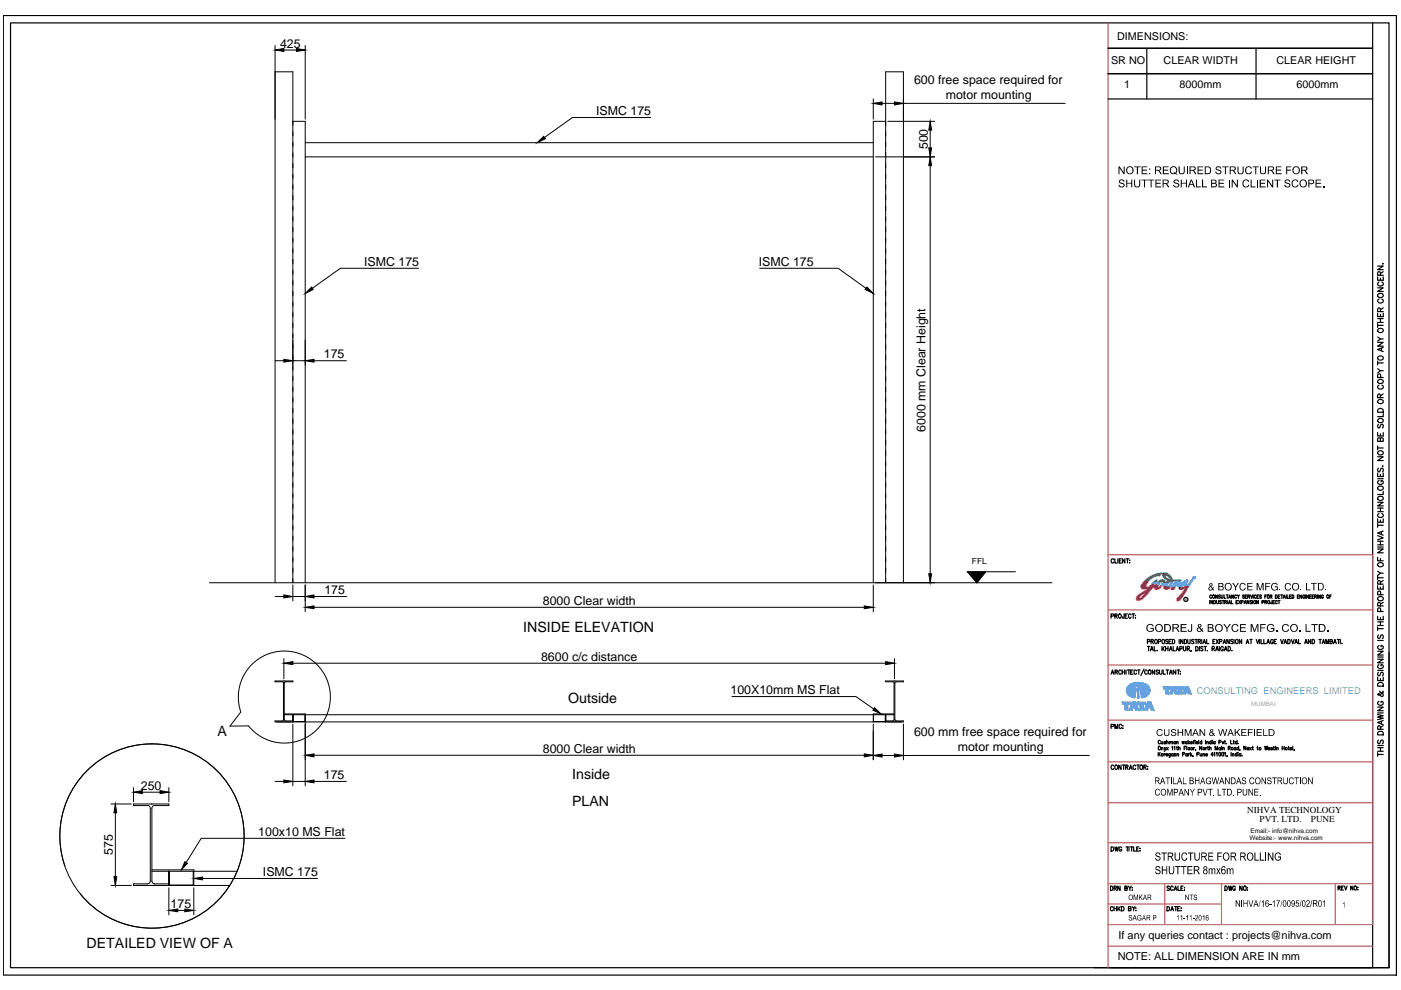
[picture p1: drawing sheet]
<svg xmlns="http://www.w3.org/2000/svg" width="297mm" height="210mm" viewBox="0 0 297 210" stroke-linecap="round" stroke-linejoin="round" font-family="sans-serif">
<defs><g id="words">
<g font-size="3">
<text x="110.9" y="134.1">INSIDE ELEVATION</text>
<text x="120.5" y="149.1">Outside</text>
<text x="46.1" y="156.1">A</text>
<text x="121.3" y="165.1">Inside</text>
<text x="121.3" y="170.8">PLAN</text>
<text x="18.4" y="201">DETAILED VIEW OF A</text>
</g>
<g font-size="2.6">
<text x="59.4" y="10.1">425</text>
<text x="193.8" y="17.8">600 free space required for</text>
<text x="200.5" y="20.9">motor mounting</text>
<text x="126.4" y="24.4">ISMC 175</text>
<text x="196.7" y="31.7" transform="rotate(-90 196.7 31.7)">500</text>
<text x="77.2" y="56.4">ISMC 175</text>
<text x="160.9" y="56.4">ISMC 175</text>
<text x="68.7" y="76">175</text>
<text x="196.2" y="91.6" transform="rotate(-90 196.2 91.6)">6000 mm Clear Height</text>
<text x="68.8" y="126">175</text>
<text x="115.1" y="128.3">8000 Clear width</text>
<text x="114.7" y="140.1">8600 c/c distance</text>
<text x="154.9" y="147.2">100X10mm MS Flat</text>
<text x="115.1" y="159.6">8000 Clear width</text>
<text x="193.8" y="156">600 mm free space required for</text>
<text x="203.1" y="159.2">motor mounting</text>
<text x="29.9" y="167.5">250</text>
<text x="68.7" y="165.2">175</text>
<text x="54.8" y="177.2">100x10 MS Flat</text>
<text x="23.9" y="181.3" transform="rotate(-90 23.9 181.3)">575</text>
<text x="55.7" y="185.7">ISMC 175</text>
<text x="36.2" y="192.5">175</text>
</g>
<g font-size="2.3">
<text x="236.8" y="8.5">DIMENSIONS:</text>
<text x="235.6" y="13.6">SR NO</text>
<text x="246.7" y="13.6">CLEAR WIDTH</text>
<text x="270.6" y="13.6">CLEAR HEIGHT</text>
<text x="238.4" y="18.7">1</text>
<text x="250.1" y="18.7">8000mm</text>
<text x="274.9" y="18.7">6000mm</text>
<text x="237" y="203.6">NOTE: ALL DIMENSION ARE IN mm</text>
<text x="237.1" y="199">If any queries contact : projects@nihva.com</text>
</g>
<text font-size="2" fill="#6ea5dd" x="253.7" y="147.1">CONSULTING ENGINEERS LIMITED</text>
<g font-size="1.9">
<text x="264.4" y="172.3">NIHVA TECHNOLOGY</text>
<text x="267.1" y="174.4">PVT. LTD.</text>
<text x="277.9" y="174.4">PUNE</text>
</g>
<text font-size="1.8" x="206.1" y="119.5">FFL</text>
<g font-size="1.4">
<text x="264.9" y="178">Website:- www.nihva.com</text>
<text x="265.1" y="176.5">Email:- info@nihva.com</text>
</g>
<text font-size="1.3" fill="#6ea5dd" x="265.2" y="149.6">MUMBAI</text>
</g></defs>
<!-- layer: 0 -->
<g fill="none" stroke="#000" stroke-width=".21">
<path d="M58.3 9.6v114M58.3 15.2h3.8v108.4M60.2 10.6h2.7M64.7 9.6v15.7M62.1 25.7h2.6v97.9M64.7 30.3h120.5M64.7 33.3h120.5M138 24.9h-16.6l-6 4.3M185.2 21v4.3M185.6 33.3h12.5M187 21.9h2.6M187.8 25.7h-2.6v97.9"/>
<path d="M188.2 25.7h9.9M191.5 21.9h34.3M197.2 27.6v3.8M197.2 35.1v86.6M88.8 56.9h-16.6l-6 4.2M161.1 56.9h16.6l5.9 4.2M58.3 76.5h1.9M62.1 76.5h2.6M66.6 76.5h6.8M44.4 123.6h178.6M58.3 126.5h1.9M60.2 139.6v4.3"/>
<path d="M62.1 124v3.4M62.1 126.5h2.6M64.7 124v5.7M66.6 128.8h116.6M66.6 126.5h6.9M185.2 124v5.7M187.8 123.6v-108.4h3.7v108.4M189.6 139.6v4.3M209 121.2l-1.9 2.4-2-2.4h10.2M51.1 151a9.8 9.8 0 0 1 9.9-12.9 9.8 9.8 0 0 1 7.9 14.2 9.8 9.8 0 0 1-16.2 1.6l-3.9 .1 2.2-3M59.8 144.6h-1.5v-.2h3.8v.2h-1.5l-.3 .3M59.8 144.6l.3 .3"/>
<path d="M60.1 144.9v7.7M60.1 152.5l-.3 .4M60.3 144.9v7.6l.3 .4h1.5M60.3 151.4h4.4v15.2M60.3 151.5h129.3M62.1 153.5v13.1M62.1 140.6h125.7M64.7 151.5v1.5h-2.6v-1.5v1.6M155.2 147.7h26.3l3.7 2.6M185.2 151.5v1.5h2.5l.1-1.5v1.6M185.2 153.5v7.6M189.6 144.9v7.7"/>
<path d="M189.6 151.4h-4.4v1.7M189.6 152.5l-.3 .4h-1.5M189.6 144.9l-.3-.3h-1.5v-.2h3.7v.2h-1.5l-.3 .3M189.7 144.9v7.6l.2 .3 1.6 .1v.2h-133.2v-.2h1.5M191.5 153.5v7.6M23.5 170.5h4.3M24.5 172.3v13.6M28.3 167v3M30.2 168h3.7M31.2 170.8h-2.9v-.3h7.5v.3h-3a.61 .61 0 0 0-.6 .6M31.2 170.8a.61 .61 0 0 1 .7 .6M31.9 171.4v15.4a.61 .61 0 0 1-.7 .6"/>
<path d="M32.2 171.4v15.4a.61 .61 0 0 0 .6 .6h3M35.8 167v3M58.3 165.7h1.9M62.1 165.7h2.6M66.6 160.1h116.6M66.6 165.7h6.8M73.1 177.7h-30.4l-3.2 5.2M187 160.2h2.6M191.5 160.2h39.5M13.7 183.6a19.5 19.5 0 0 1 20-25.8 19.5 19.5 0 0 1 15.8 28.6 19.5 19.5 0 0 1-32.5 3.1M23.5 187.7h4.3M31.2 187.4h-2.9v.3h20.4"/>
<path d="M32.2 184.7h18M32.2 184.4h8.9v3.3M35.8 188.2v5.8M37.7 193h1.5M41.1 184.7l-.1 .2v2.7h-5.1v-2.7l-.1-.2v3M41.1 188.2v5.8M43 186.3h24.3"/>
<circle cx="32.2" cy="177.3" r="19.5"/>
</g>
<g fill="#000" stroke="#000" stroke-width=".21">
<path d="M58.3 10.6l1.9-.3v.6zM62.9 10.3l1.8 .3-1.8 .3zM113.9 30.3l1.4-1.4 .3 .5zM185.2 21.9l1.8-.3v.7zM189.6 21.6l1.9 .3-1.9 .4zM197.2 33.3l.3 1.8h-.6zM197.2 25.7l.3 1.9h-.6zM196.9 31.4h.6l-.3 1.9zM60.2 76.2l1.9 .3-1.9 .3zM64.7 62.2l1.4-1.3 .3 .5zM64.7 76.5l1.9-.3v.6zM183.8 60.9l1.4 1.3-1.8-.8z"/>
<path d="M60.2 126.1l1.9 .4-1.9 .3zM64.7 128.8l1.9-.3v.6zM64.7 126.5l1.9-.4v.7zM183.2 128.5l2 .3-2 .3zM196.9 121.7h.6l-.3 1.9zM205.1 121.2h3.9l-1.9 2.4zM60.2 140.6l1.9-.3v.6zM64.7 160.1l1.9-.3v.7zM183.2 159.8l2 .3-2 .4zM185.4 150.1l1.4 1.3-1.7-.8zM185.2 160.2l1.8-.3v.6zM187.8 140.3l1.8 .3-1.8 .3z"/>
<path d="M189.6 159.9l1.9 .3-1.9 .3zM24.5 170.5l.3 1.8h-.6zM28.3 168l1.9-.4v.7zM33.9 167.6l1.9 .4-1.9 .3zM60.2 165.4l1.9 .3-1.9 .3zM64.7 165.7l1.9-.3v.6zM24.2 185.9h.6l-.3 1.8zM35.8 193l1.9-.3v.6zM39.2 192.7l1.9 .3-1.9 .3zM39.2 182.7l.5 .3-1.2 1.4zM41.1 186.3l1.9-.3v.5z"/>
</g>
<g fill="#000">
<path d="M237.1 35.3h.3l.8 1.3v-1.3h.2v1.6h-.2l-.9-1.3v1.3h-.2zM237.3 38.2l.7-.2 .3 .2 .1 .4h-.2l-.1-.3h-.2a.3 .3 0 0 0-.5 .2 .3 .3 0 0 0 .5 .3l.5 .3-.1 .6h-.7l-.4-.3-.1-.2h.2l.4 .4 .5-.2a.44 .44 0 0 0-.1-.4 .44 .44 0 0 0-.5-.1l-.4-.3zM238.8 38.1h.2v.7h.8v-.7h.3v1.6h-.3v-.8h-.8v.8h-.2zM240.5 35.3h1.3v.2h-.5v1.4h-.3v-1.4h-.5zM240.4 38.1h.3v1.3l.3 .2 .5-.2v-1.3h.3v1.2l-.3 .4h-.7l-.3-.2zM242 35.3h1.2v.2h-.9v.5h.9v.2h-.9v.5h1v.2h-1.3zM242 38.1h1.3v.2h-.5v1.4h-.2v-1.4h-.6zM243.4 38.1h1.3v.2h-.5v1.4h-.2v-1.4h-.6zM245 38.1h1.2v.2h-1v.5h.9v.2h-.9v.5h1v.2h-1.2zM246.5 35.3h1.3v.2h-1v.5h.9v.2h-.9v.5h1v.2h-1.3zM248.9 38.2l.7-.2 .3 .3 .1 .3-.6-.4a.28 .28 0 0 0-.4 .3 .28 .28 0 0 0 .4 .2l.6 .4-.1 .5-.7 .1-.5-.3v-.2h.2l.1 .2 .5 .2a.28 .28 0 0 0 .3-.3 .28 .28 0 0 0-.3-.3l-.6-.2-.1-.4zM250.3 38.1h.3v.7h.8v-.7h.3v1.6h-.3v-.8h-.8v.8h-.3z"/>
<path d="M249.9 35.3h.2v1.2l.3 .3 .5-.2 .1-1.3h.2v1.2l-.3 .4h-.6l-.3-.2zM251.6 35.3h.2v1.6h-.2zM253.6 38.1h.2v1.4h.8v.2h-1zM253.9 35.3h1.2v.2h-1v.5h.9v.2h-.9v.5h1v.2h-1.2zM254.8 38.1h.3v1.4h.8v.2h-1.1zM257.8 35.5l.3-.3h.4l.4 .3v.3h-.2l-.3-.3a.28 .28 0 0 0-.4 .1 .28 .28 0 0 0 .3 .3l.6 .3 .1 .4-.1 .2-.9 .1-.3-.4v-.1h.2l.1 .2 .4 .2a.28 .28 0 0 0 .4-.3 .28 .28 0 0 0-.4-.3l-.6-.3zM258.3 38.1h1.2v.2h-.9v.5h.9v.2h-.9v.5h1v.2h-1.3zM259.2 35.3h1.3v.2h-.6v1.4h-.2v-1.4h-.5zM260.5 38.1h.3v1.6h-.3zM261.1 38.1h.3l.8 1.3v-1.3h.3v1.6h-.3l-.8-1.3v1.3h-.3zM262.4 35.3h.2v1.3l.3 .2 .5-.2 .1-1.3h.2v1.2l-.2 .4h-.8l-.2-.2zM263.7 38.2l.7-.2 .3 .3 .2 .2-.2 .1-.2-.3-.4-.1-.5 .5 .1 .5 .2 .3 .4 .1 .4-.5 .2 .1-.3 .5h-.7l-.3-.2-.2-.9z"/>
<path d="M265.2 38.1h.2v1.4h.8v.2h-1zM264.1 35.5l.5-.3h.4l.3 .3 .1 .2-.2 .1-.2-.3h-.5l-.3 .6 .1 .4 .3 .3 .4-.1 .2-.3h.3l-.2 .4-.3 .1-.8-.1-.2-.5zM265.6 35.3h1.3v.2h-.6v1.4h-.2v-1.4h-.5zM266.5 38.1h.2v1.6h-.2zM267.1 38.1h1.2v.2h-1v.5h.9v.2h-.9v.5h1v.2h-1.2zM267.2 35.3h.2v1.2l.3 .3 .5-.2v-1.3h.2l-.1 1.5-.8 .1-.3-.2zM268.6 38.1h.2l.9 1.3v-1.3h.2v1.6h-.2l-.9-1.3v1.3h-.2zM270.5 35.3h1.2v.2h-1v.5h.9v.2h-.9v.5h1v.2h-1.2zM270.2 38.1h1.3v.2h-.5v1.4h-.3v-1.4h-.5zM272.4 38.3l.3-.3h.5l.3 .2v.4h-.2l-.1-.3h-.2a.3 .3 0 0 0-.4 .2 .3 .3 0 0 0 .4 .3l.6 .3-.2 .6h-.7l-.4-.4 .2-.1 .2 .3h.4a.3 .3 0 0 0 .3-.4 .3 .3 0 0 0-.5-.1l-.5-.3zM272.7 35.3h1.1v.2h-.9v.5h.8v.2h-.8v.7h-.2zM274.1 38.2l.7-.2 .4 .3 .1 .2-.2 .1-.2-.3h-.5l-.3 .5v.5l.4 .3 .4-.1 .2-.4 .2 .1-.3 .5h-.7l-.3-.3-.2-.7z"/>
<path d="M278.9 38.1h1.2v.2h-1v.5h1v.2h-1v.5h1v.2h-1.2zM280.5 39.5h.2v.2h-.2z"/>
<path d="M238.7 36.1a.85 .85 0 0 1 1.7 0 .85 .85 0 0 1-1.7 0zM239.1 35.6l-.1 .2 .1 .8 .3 .2 .5-.1 .2-.3v-.7l-.5-.3z"/>
<path d="M243.6 35.7h.3v.3h-.3zM243.6 36.7h.3v.2h-.3z"/>
<path d="M244.9 35.3l1.2 .1 .1 .6-.5 .2 .6 .7h-.2l-.7-.7h-.3v.7h-.2zM245.1 35.5v.5h.7a.28 .28 0 0 0 .2-.4 .28 .28 0 0 0-.4-.1z"/>
<path d="M246.5 38.1h1.1l.2 .2v.5l-.5 .2 .6 .7h-.2l-.6-.7h-.4v.7h-.2zM246.7 38.3v.5h.5a.29 .29 0 0 0 .4-.2 .29 .29 0 0 0-.3-.3z"/>
<path d="M248.2 35.5l.4-.3 .7 .2 .3 .4v.6a.26 .26 0 0 0-.2 .3 .26 .26 0 0 0 .2 .2v.2l-.4-.2h-.6l-.5-.3-.1-.7zM248.4 35.5l-.2 .5 .1 .4 .2 .3 .4 .1v-.3l.3 .1 .2-.3-.1-.6-.4-.3z"/>
<path d="M252.5 38.1h.2l.7 1.6h-.3l-.2-.5h-.6l-.2 .5h-.3zM252.6 38.3l-.3 .8h.6z"/>
<path d="M252.2 35.3h1.1l.2 .2v.4l-.4 .3 .6 .7h-.3l-.4-.6-.2-.1h-.4v.7h-.2zM252.4 35.5v.5h.7a.28 .28 0 0 0 .2-.3 .28 .28 0 0 0-.3-.2z"/>
<path d="M255.4 35.3h1l.2 .2 .2 .3v.6l-.3 .4-1.1 .1zM255.6 35.5v1.2h.8l.2-.3-.1-.7-.3-.2z"/>
<path d="M256.8 38.1h.9l.2 .2v.4l-.2 .1 .3 .2v.3l-.2 .4h-1zM257 38.3v.5l.6-.1a.21 .21 0 0 0 .2-.2 .21 .21 0 0 0-.3-.2zM257 39v.5h.4a.3 .3 0 0 0 .4-.3 .3 .3 0 0 0-.4-.2z"/>
<path d="M260.7 35.3l1.2 .1 .1 .5-.4 .3 .6 .7h-.3l-.6-.7h-.4v.7h-.2zM260.9 35.5v.5h.7a.28 .28 0 0 0 .2-.4 .28 .28 0 0 0-.4-.1z"/>
<path d="M268.8 35.3h1.1l.2 .2v.4l-.5 .3 .7 .7h-.3l-.4-.6-.2-.1h-.4v.7h-.2zM269 35.5v.5h.6a.28 .28 0 0 0 .3-.3 .28 .28 0 0 0-.3-.2z"/>
<path d="M274 36.1a.85 .85 0 0 1 1.7 0 .85 .85 0 0 1-1.7 0zM274.4 35.5l-.1 .3v.6l.2 .3 .5 .1 .3-.3v-.7l-.4-.4z"/>
<path d="M275.5 38.9a.85 .85 0 0 1 1.7 0 .85 .85 0 0 1-1.7 0zM275.9 38.4l-.2 .2 .1 .8 .4 .2 .4-.1 .3-.6-.1-.5-.4-.2z"/>
<path d="M275.9 35.3h1l.3 .2v.4l-.4 .3 .6 .7h-.3l-.6-.7h-.4v.7h-.2zM276.1 35.5v.5h.5a.28 .28 0 0 0 .4-.3 .28 .28 0 0 0-.4-.2z"/>
<path d="M277.4 38.1h.9l.3 .3-.1 .6-.9 .1v.6h-.2zM277.6 38.3v.5l.8-.1a.32 .32 0 0 0-.1-.3 .32 .32 0 0 0-.3-.1z"/>
</g>
<g fill="none" stroke="#000" stroke-width=".25">
<path d="M.7 3.3h295.4v203.4h-295.4zM2.2 4.9h292.3v200.3h-292.3zM234.9 10.2h56.1M234.9 15.6h56.1M243.1 10.2v10.8M266.3 10.2v10.8M291 4.9v200.3h-59M234.9 21h56.1M292.1 58.7v.7h1.2v-.7M292.1 56.4h1.2l-1.2 .8h1.2M292.4 59.8a.49 .49 0 0 0-.2 .7 .49 .49 0 0 0 .8 .1l.3-.3-.1-.3-.2-.2M292.7 58.4l-.1-.7-.4-.1-.1 .8h1.2"/>
<path d="M292.7 59v.4M293.1 55.9h.2zM293.3 57.6l-.6 .4M292.1 72.6h1.2l-1.2 .8h1.2M292.1 66.4v.7h1.2v-.7M292.1 61h1.2l-1.2 .8h1.2M292.1 68.6v.8M292.1 76.6v.8M292.1 78.2l.6 .4M292.1 76.9h1.2M292.1 71.4l.6 .5M292.1 69h1.2"/>
<path d="M292.1 68.4h1.2M292.1 67.5h1.2M292.2 75.7a.53 .53 0 0 1 .8-.2 .53 .53 0 0 1 0 .8 .53 .53 0 0 1-.7 0 .53 .53 0 0 1-.1-.6zM292.3 69.7a.54 .54 0 0 1 .7-.1 .54 .54 0 0 1 .1 .8 .54 .54 0 0 1-.8 .1 .54 .54 0 0 1 0-.8zM292.3 62.3a.54 .54 0 0 1 .7-.1 .54 .54 0 0 1 .1 .8 .54 .54 0 0 1-.8 .1 .54 .54 0 0 1 0-.8zM292.4 63.4a.5 .5 0 0 0-.2 .7 .5 .5 0 0 0 .8 .1l.3-.3-.1-.3-.2-.2M292.7 66.1v-.5l-.4-.3-.2 .3v.5h1.2M292.7 66.7v.4M292.7 67.5v.9M292.9 73.8v.6M293.3 78.6h-.6l-.6 .5M293.3 73.6l-1.2 .5 1.2 .4"/>
<path d="M293.3 71.9h-.6l-.6 .4M293.3 65.3l-.6 .4M292.1 96.8h1.2l-1.2 .8h1.2M292.1 91.7v.7h1.2v-.7M292.1 94.6v.8M292.1 95h1.2M292.2 95.8a.53 .53 0 0 1 .8-.2 .53 .53 0 0 1 0 .8 .53 .53 0 0 1-.7 0 .53 .53 0 0 1-.1-.6zM292.2 84.9a.53 .53 0 0 1 .8-.2 .53 .53 0 0 1 0 .8 .53 .53 0 0 1-.7 0 .53 .53 0 0 1-.1-.6zM292.3 99.3l-.2 .3 .2 .5 .3-.2 .3-.6h.2l.2 .3-.2 .5M292.3 89.9l-.2 .3 .2 .5 .3-.1 .3-.7h.2l.2 .3-.2 .5M292.3 88.8a.52 .52 0 0 1 .7 0 .52 .52 0 0 1 0 .8 .51 .51 0 0 1-.7-.1 .51 .51 0 0 1 0-.7zM292.3 86.7a.65 .65 0 0 1 .7 0 .65 .65 0 0 1 .3 .7h-1.2z"/>
<path d="M292.3 80.5a.52 .52 0 0 1 .7 0 .52 .52 0 0 1 0 .8 .51 .51 0 0 1-.7-.1 .51 .51 0 0 1 0-.7zM292.4 81.6a.5 .5 0 0 0-.2 .8 .5 .5 0 0 0 .8 .1l.3-.3-.1-.4-.2-.2M292.7 93.1l.2-.3 .3 .1 .1 .2v.5h-1.2l.1-.7h.4l.1 .7M292.7 84.3v-.5l-.4-.3-.2 .3v.5h1.2M292.7 92v.4M292.7 80v-.6l-.5-.1-.1 .7h1.2M293.1 98.8h.2zM293.3 87.7v.6h-1.2M293.3 83.5l-.6 .4M292.1 118.2v.7h1.2M292.1 116.4h1.2l-1.2 .8h1.2M292.1 113.6l1.2 .4-1.2 .5"/>
<path d="M292.1 110v.7h1.2v-.7M292.1 106.5h1.2l-1.2 .8h1.2M292.1 100.3v.7h1.2v-.7M292.1 111v.8M292.1 116h1.2M292.1 115.5h1.2M292.1 114.8h1.2M292.1 111.4h1.2M292.1 108.5h1.2M292.1 107.7h1.2M292.1 101.5h1.2M292.2 119.5a.53 .53 0 0 1 .8-.2 .53 .53 0 0 1 0 .8 .53 .53 0 0 1-.7 0 .53 .53 0 0 1-.1-.6z"/>
<path d="M292.3 105.3a.54 .54 0 0 1 .7-.1 .54 .54 0 0 1 .1 .8 .54 .54 0 0 1-.8 .1 .54 .54 0 0 1 0-.8zM292.3 103.2a.54 .54 0 0 1 .7-.1 .54 .54 0 0 1 .1 .7 .54 .54 0 0 1-.8 .1 .54 .54 0 0 1 0-.7zM292.4 108.9a.5 .5 0 0 0-.2 .7 .5 .5 0 0 0 .8 .1l.3-.3-.1-.4-.2-.1M292.4 101.9a.52 .52 0 0 0-.1 .8 .52 .52 0 0 0 .8-.1l.2-.2-.1-.3-.4-.2v.3M292.7 100.6v.4M292.7 107.7v.8M292.7 110.3v.4M292.7 114.8v.7M292.7 118.4v.5M292.9 112.8v.5M293.3 112.6l-1.2 .4 1.2 .5M293.3 104.2v.6h-1.2"/>
<path d="M292.1 139.8h1.2l-1.2 .7h1.2M292.1 138.1h1.2l-1.2 .8h1.2M292.1 130.7v.7h1.2v-.7M292.1 124.2v.7h1.2v-.7M292.1 122.1v.8M292.1 132.9v.8M292.1 139.3h1.2M292.1 135.8h1.2M292.1 133.3h1.2M292.1 132.6h1.2M292.1 131.9h1.2M292.1 122.5h1.2"/>
<path d="M292.1 121.1l.6 .4M292.2 126.7a.53 .53 0 0 1 .8-.2 .53 .53 0 0 1 0 .8 .52 .52 0 0 1-.7 0 .52 .52 0 0 1-.1-.6zM292.3 134.6l-.2 .3 .2 .5 .3-.1 .3-.7h.2l.2 .3-.2 .5M292.4 136.8a.5 .5 0 0 0-.2 .8 .5 .5 0 0 0 .8 .1 .41 .41 0 0 0 .3-.5 .41 .41 0 0 0-.5-.4v.3M292.7 128.5l-.1-.8h-.4l-.1 .8h1.2M292.7 123.9l-.1-.8h-.4l-.1 .8h1.2M292.7 124.5v.4M292.7 131v.4M292.7 131.9v.7M292.7 129.7v-.7l-.5-.1-.1 .8h1.2M292.7 126.1v-.7h-.5l-.1 .7h1.2M293.3 121.5h-.6l-.6 .5"/>
<path d="M293.3 127.7l-.6 .4M293.3 123.1l-.6 .4M294.5 138.3v66.9h-59M292.1 151.5l1.2 .3-1.2 .2 1.2 .3-1.2 .3M292.1 149.9h1.2l-1.2 .8h1.2M292.1 143.6v.7h1.2v-.7M292.1 160h1.2M292.1 159.6v.7M292.1 159.3h1.2M292.1 158.5h1.2M292.1 158.1h1.2M292.1 151.2h1.2"/>
<path d="M292.1 142.1h1.2M292.3 156.9l-.2 .3 .2 .5 .3-.1 .2-.6h.4l.1 .4-.2 .3M292.3 155.1a.65 .65 0 0 1 .7 0 .65 .65 0 0 1 .3 .7h-1.2zM292.3 144.8l.3-.1 .5 .1 .2 .7h-1.2zM292.3 142.5l-.2 .3 .2 .5 .3-.1 .3-.7h.2l.2 .3-.2 .5M292.4 148.7a.52 .52 0 0 0-.1 .8 .52 .52 0 0 0 .8-.1l.2-.2-.1-.3-.4-.2v.3M292.4 140.9a.49 .49 0 0 0-.2 .7 .49 .49 0 0 0 .8 .1 .39 .39 0 0 0 .3-.5 .39 .39 0 0 0-.5-.3v.3M292.6 146.5l-.1 .2a.68 .68 0 0 1 .6 .9h-.3l-.4-.5-.3 .1 .2 .2 .3-.1 .6-.5-.1-.3M292.7 154.6l-.1-.7h-.4l-.1 .7h1.2M292.7 143.9v.4M292.7 158.5v.8M292.9 152.9v.6"/>
<path d="M293.3 152.8l-1.2 .4 1.2 .5M293.3 153.9l-.6 .3"/>
</g>
<!-- layer: Format -->
<g fill="#000">
<path d="M261.3 123.6h.2l.5 .8 .4-.8h.3l-.6 1v.6h-.2v-.6zM262.9 123.9l.5-.3 .6 .3 .1 .2h-.2l-.3-.3h-.3l-.3 .3v.6l.3 .3h.4l.2-.4h.2l-.3 .6h-.5l-.3-.2-.2-.3zM264.4 123.6h1.1v.2h-.8v.5h.8v.1h-.8v.6h.8v.2h-1.1zM266.4 123.6h.3l.5 1.4 .4-1.4h.3v1.6h-.2v-1.3l-.4 1.3h-.2l-.5-1.3v1.3h-.2zM268.3 123.6h1v.2h-.8v.5h.7v.1h-.7v.8h-.2zM269.7 123.8l.5-.2 .6 .2 .1 .3h-.2l-.3-.3-.5 .1-.2 .7 .2 .4h.6l.2-.2v-.3h-.4v-.2h.6v.9l-.2-.2-.3 .2h-.4l-.4-.3-.1-.6zM271.3 125h.2v.2h-.2zM272.5 123.9l.3-.3h.5l.3 .3 .1 .2h-.2l-.3-.3h-.3l-.3 .5 .1 .6 .3 .1h.4l.1-.4h.3l-.3 .5-.6 .1-.3-.1-.2-.7zM275.7 125h.2v.2h-.2zM276.9 123.6h.2v1.4h.8v.2h-1zM277.9 123.6h1.3v.2h-.5v1.4h-.2v-1.4h-.6zM281 125h.2v.2h-.2z"/>
<path d="M256.4 123.8l.2-.2 .5 .2v.3l-.3 .3 .3 .3 .1-.3h.1l-.1 .4 .3 .4-.4-.2-.3 .2h-.4l-.2-.3 .1-.4a.34 .34 0 0 0 .1-.6zM256.5 124a.2 .2 0 0 0 .4 0 .2 .2 0 0 0-.4 0zM256.5 124.5v.1a.3 .3 0 0 0 .1 .4 .3 .3 0 0 0 .4-.1l-.3-.5z"/>
<path d="M258.3 123.6l1 .1 .1 .4-.2 .2 .2 .2v.4l-.1 .2-1 .1zM258.5 123.8v.5h.4a.26 .26 0 0 0 .3-.3 .26 .26 0 0 0-.3-.2zM258.5 124.4v.6h.7a.31 .31 0 0 0 0-.4 .31 .31 0 0 0-.3-.2z"/>
<path d="M259.6 124.4a.8 .8 0 0 1 1.6 0 .8 .8 0 0 1-1.6 0zM260 123.9l-.1 .2 .1 .7 .3 .2h.4l.3-.5-.2-.6-.2-.1z"/>
<path d="M273.8 124.4a.81 .81 0 0 1 1.6 0 .81 .81 0 0 1-1.6 0zM274 124.4a.6 .6 0 0 0 1.2 0 .6 .6 0 0 0-1.2 0z"/>
<path d="M279.4 123.6h.8l.4 .3 .1 .8-.4 .5h-.9zM279.6 123.8v1.2h.6l.2-.3v-.6l-.2-.3z"/>
</g>
<!-- layer: border -->
<g fill="none" stroke="#ff003f" stroke-width=".25">
<path d="M240.9 127h1.3M240.9 126.9h1.4M241 126.7h.6M241 127.1h1M241 126.6h.6M241 127.2h.8M241.1 126.5h.5M241.2 126.4h.6M241.3 126.2h.6M241.5 126.1h.6M241.6 126h.7M241.8 125.8h.7"/>
<path d="M241.9 124.3h1.1M241.9 124.4h1.2M242 124.1h1M242 124.5l2.5 .1M242 124.7h2.2M242 125.7h1.4M242 126.7h.5M242 124h1M242.1 123.9h1M242.1 124.8h2.1M242.1 126.6h.5M242.2 125.6h1.3"/>
<path d="M242.2 123.8h.9M242.3 126.5h.4M242.3 123.6h.9M242.4 126.4h.5M242.4 125.5h1.3M242.4 123.5h.9M242.5 126.2h.5M242.5 123.4h.9M242.6 126.1h.5M242.6 126h.6M242.6 125.3h1.1M242.6 123.3h.8"/>
<path d="M242.7 125.8h.6M242.9 125.2h.9M243.2 125.1h.8M243.2 125h.9M243.6 124.4h1.9M243.7 124.3h1.8M243.9 124.1h1.7M244.1 124h.5M244.2 123.9h.6M244.2 123.8h.6M244.7 124.7h1.2M244.7 124.6h1.4"/>
<path d="M244.8 124.8h1M244.9 125h.6M245 124h.6M245.1 123.9h.3M245.8 124.4h.4M246 124.3h.3M246.1 124.1h.3M246.7 124.3h.6M246.7 124.4h1.5M246.7 124.7h1.3M246.7 124.6h1.4M246.8 124.8h1"/>
<path d="M247.1 125h.4M248.3 125h.6M248.3 124.8h.6M248.4 124.7h.6M248.4 124.6h.8M249.5 127.2h.7M249.5 127.1h.8M249.5 127h.9M249.6 127.4h.4M249.6 126.9h.9M249.7 126.7h.9M249.8 126.6h.8"/>
<path d="M250 126.5h.8M250 124.8h1.1M250 124.7h1.3M250 126.4h.8M250.1 125h.7M250.2 124.6h1.7M250.2 126.2h.7M250.3 126.1h.6M250.4 126h.7M250.5 125.8h.6M250.6 125.7h.6M250.8 125.6h.5"/>
<path d="M250.8 125.5h.6M250.9 125.3h.5M251 125.2h.5M251.1 124.4h.9M251.1 125h.6M251.1 125.1h.5M251.3 124.8h.4M251.4 124.7h.4M251.7 124.3h.3"/>
</g>
<g fill="none" stroke="#007fff" stroke-width=".25">
<path d="M242.9 123h.2M243 123.1h.4M244.4 123.6h.5M244.5 123.5h.6M245.2 123.8h.6M245.2 123.6h.7M245.4 123.9h.3M246.2 123.8h1.4M246.2 124h.3M246.2 123.9h1.3M246.3 123.6h1.4M246.4 124.1h.1"/>
<path d="M246.7 124.1h.7M246.8 124h.7M247.2 124.3h.3M247.8 124.3h.5M247.8 124.1h.5M248 124h.4M248.1 123.9h.3M248.1 123.8h.4M248.1 123.6h.4M248.2 123.5h.4M248.5 124.4h.7M248.6 124.3h.7"/>
<path d="M248.7 124.1h.7M248.8 124h.7M248.8 123.9h2.6M248.8 123.3h1.5M248.9 123.8h1.4M248.9 123.6h1.4M249 123.5h1.3M249 123.4h1.3M249.5 124h1.6M249.6 124.1h1.3M249.7 124.3h1M249.9 124.4h.9"/>
<path d="M250.4 123.8h.5M250.5 123.6h.5M250.6 123.5h.5M250.8 123.4h.4M250.9 123.3h1M251.1 123.1h.8M251.1 124.1h1M251.1 123.8h.4M251.3 123.6h.3M251.3 124.3h.4M251.4 123h.3M251.4 123.5h.3"/>
<path d="M251.4 123.4h.4M251.7 124h.5M251.7 123h.1M251.9 123.9h.4M252 123.8h.4M252.1 123.6h.4M252.2 123.5h.3M252.3 123.4h.3M252.4 123.3h.4M252.5 123.1h.3M252.5 123h.3M252.8 122.6h.6"/>
<path d="M252.9 122.8h.3M252.9 122.5h.6M252.9 122.4h.6M253.1 122.2h.4"/>
</g>
<g fill="none" stroke="#00dd37" stroke-width=".25">
<path d="M242.8 123.1h.8M242.9 123h.8M243.1 122.9h.7M243.2 122.8h.8M243.3 122.6h.8M243.5 122.5h.8M243.6 122.4h1M243.8 122.2h1.1M244.1 122.1h1.2M244.3 122h1.6M244.6 123.4h.5M244.6 121.9h1.4"/>
<path d="M244.7 123.3h.5M244.8 123.1h.5M245 121.7h1.1M245.1 123h.2M245.3 123.5h.7M245.3 121.6h.9M245.5 123.4h.7M245.7 123.3h1.3M245.8 123.1h1.2M245.8 122.1h.1M246 123h.9M246 121.5h.3"/>
<path d="M246.4 122.9h.2M246.5 121.7h1.2M246.5 122h1.6M246.5 121.9h1.4M246.5 122.1h.6M246.5 123.5h.4M246.5 122.2h.6M246.6 123.4h.4M246.7 121.6h.9M246.7 122.4h.5M246.8 121.5h.5M246.8 122.5h.5"/>
<path d="M246.9 122.6h.6M247 122.8h.7M247.1 123.5h.6M247.2 123.4h.7M247.2 122.9h.7M247.3 123.3h.7M247.6 123.1h2.8M247.6 123h2M247.6 122.1h.6M247.7 122.2h.6M247.8 122.4h.6M248 122.5h.4"/>
<path d="M248.1 122.6h.3M248.1 122.8h.3M248.2 123.4h.4M248.2 122.9h.3M248.3 123.3h.1M248.3 123.3h.3M249.8 123h.6"/>
</g>
<g fill="none" stroke="#000" stroke-width=".25">
<path d="M246.6 121.6h.1M250 124.6h.3M250 124.7h.1M251.5 124.3h.2"/>
<circle cx="251.4" cy="127.1" r=".44"/>
</g>
<path d="M251.3 126.9l.4 .1-.1 .2 .1 .2-.2-.2-.2 .2zM251.4 126.9v.2h.2z" fill="#000"/>
<!-- layer: ECO-PL-FF-Hydrant -->
<g fill="none" stroke="#b85c5c" stroke-width=".25">
<path d="M234.9 4.9v200.3M234.9 117.6h56.1v78.4h-56.1M234.9 129.3h56.1M234.9 152.7h56.1M234.9 141h56.1M234.9 178.7h56.1M234.9 170.2h56.1M234.9 161.5h56.1M234.9 187.4h56.1M247 187.4v8.6M259 187.4v8.6M283.1 187.4v8.6"/>
<path d="M234.9 200.6h56.1"/>
</g>
<!-- layer: TEXT -->
<path d="M234.9 191.7h24.1" fill="none" stroke="#b85c5c" stroke-width=".25"/>
<g fill="none" stroke="#000" stroke-width=".25">
<path d="M236.1 118.7a.28 .28 0 0 0-.3-.2 .28 .28 0 0 0-.2 .3v.2a.28 .28 0 0 0 .2 .4 .28 .28 0 0 0 .3-.2M236.4 118.5v.9h.4M237 118.5v.9M237.3 118.9h.3M237.8 118.5h-.5v.9h.5M238.5 118.5v.9l-.5-.9v.9M238.8 118.5h.5M239 118.5v.9M239.5 118.8h.1M239.5 119.3h.1M235.6 130.6h.4l.1-.4h-.5v.9M236.4 130.6l.4-.1v-.3h-.4v.9"/>
<path d="M236.6 130.6l.3 .5M237.2 130.3l.1-.1a.47 .47 0 0 1 .4 .4 .47 .47 0 0 1-.4 .5l-.2-.4zM238.3 130.2v.6l-.1 .3-.3-.3M238.5 130.6h.3M239 130.2h-.5v.9h.5M239.8 130.4a.28 .28 0 0 0-.3-.2 .28 .28 0 0 0-.2 .3v.2a.29 .29 0 0 0 .2 .4 .29 .29 0 0 0 .3-.3M240 130.2h.5M240.3 130.2v.9M240.7 130.5h.1M240.7 131h.1M243.3 136h.4v-.3l-.4-.1v.9M243.3 137.1h.5"/>
<path d="M243.5 137.1v.9M243.9 138l.3-.9 .3 .9M244 136h.5v-.3l-.5-.1v.9M244 137.7h.4M244.3 136l.2 .5M244.7 137.1v.9h.4M244.9 135.6a.41 .41 0 0 1 .5 .4 .41 .41 0 0 1-.5 .4l-.1-.3zM245.4 137.9v.1M245.6 136h.4l.1-.3-.5-.1v.9M246.4 137.1v.9M246.4 135.7l.2-.1a.43 .43 0 0 1 .3 .4 .43 .43 0 0 1-.4 .4l-.1-.1zM246.6 137.5l.3 .5"/>
<path d="M246.9 137.1l-.5 .6M247.1 137.1v.9M247.1 137.5h.5M247.6 135.7l-.1-.1-.4 .1 .1 .2 .4 .2a.27 .27 0 0 1-.1 .4 .27 .27 0 0 1-.4-.2M247.6 137.1v.9M247.8 136h.3M247.9 138l.3-.9 .3 .9M248.1 137.7h.3M248.4 135.6h-.6v.9h.6M248.6 135.6a.45 .45 0 0 1 .5 .4 .45 .45 0 0 1-.5 .5zM248.7 137.1v.9h.5M249.4 138l.2-.9 .3 .9"/>
<path d="M249.5 137.7h.3M250 135.6v.9M250.1 137.6l.5-.1v-.4h-.5v.9M250.8 135.6v.9l-.5-.9v.9M250.9 137.1v.6l.2 .3 .3-.3v-.6M251.1 135.6a.45 .45 0 0 1 .5 .4 .45 .45 0 0 1-.5 .5zM251.7 137.5l.5-.1-.1-.3h-.4v.9M251.8 135.6v.6l.3 .3 .2-.2v-.7M252 137.5l.2 .5M252.5 138v.2M253.1 135.7l-.1-.1-.4 .1 .5 .5-.1 .3-.4-.2M253.4 135.6h.5"/>
<path d="M253.5 137.1a.47 .47 0 0 1 .5 .4 .47 .47 0 0 1-.5 .5zM253.6 135.6v.9M254 136h.5v-.3l-.5-.1v.9M254.3 136l.2 .5M254.3 137.1v.9M254.8 135.6v.9M255 136.5l.3-.9 .3 .9M255 137.2a.25 .25 0 0 0-.3-.1 .25 .25 0 0 0-.1 .3l.4 .2a.25 .25 0 0 1-.1 .4 .25 .25 0 0 1-.3-.1M255.2 136.2h.4M255.3 137.1h.5M255.6 137.1v.9M255.8 135.6v.9h.5"/>
<path d="M256 137.9v.1M256.5 127.3v.7M256.9 126.3l-.1-.1a.32 .32 0 0 0-.3 .3 .32 .32 0 0 0 .3 .3l.1-.1M257 137.5h.4v-.4h-.4v.9M257.1 127.3v.7l-.4-.7v.7M257.2 136h.3M257.2 126.2a.32 .32 0 0 1 .3 .3 .32 .32 0 0 1-.3 .3l-.1-.2zM257.2 137.5l.3 .5M257.3 127.3a.36 .36 0 0 1 .4 .3 .36 .36 0 0 1-.2 .4h-.2zM257.6 135.6h-.4v.9h.4M257.8 138l.2-.9 .3 .9M257.8 135.6l.5 .9"/>
<path d="M257.8 137.7h.4M257.9 127.3v.5l.2 .2 .2-.2v-.5M258.1 126.1v.8l-.4-.8v.8M258.3 135.6l-.5 .9M258.5 137.1v.9M258.6 136h.4v-.4h-.4v.9M258.7 126.3l-.3-.1-.1 .2 .4 .3-.1 .2-.3-.2M258.9 126.1v.5l.2 .3 .2-.2v-.6M258.9 127.4h-.3l.3 .5h-.3M259.1 127.3h.4M259.3 136.5l.3-.9 .3 .9M259.3 127.3v.7"/>
<path d="M259.4 137.3l-.1-.2a.43 .43 0 0 0-.5 .4 .43 .43 0 0 0 .5 .5l.1-.3h-.2M259.4 136.2h.4M259.5 126.1v.8h.4M259.6 138l.3-.9 .3 .9M259.6 127.7l.4-.1v-.2l-.4-.1v.7M259.7 137.7h.3M259.8 127.7l.2 .3M260 126.1h.4M260.2 126.1v.8M260.2 127.3v.7M260.4 137.1a.47 .47 0 0 1 .5 .4 .47 .47 0 0 1-.5 .5zM260.5 128l.2-.7 .2 .7"/>
<path d="M260.5 126.9l.2-.8 .3 .8M260.5 127.8h.3M260.6 126.6h.3M260.6 135.6v.9l-.5-.9v.9M261.1 127.3v.7h.3M261.2 137.9v.1M261.4 135.7l-.1-.1-.4 .1 .5 .5-.1 .3-.4-.2M261.5 126.1v.8l-.4-.8v.8M261.6 135.6v.9M262.1 135.6h.1a.43 .43 0 0 1 .3 .4 .43 .43 0 0 1-.4 .4l-.2-.3zM262.1 127.7h.2M262.2 126.3l-.1-.1a.32 .32 0 0 0-.4 .3 .32 .32 0 0 0 .4 .3l.1-.1"/>
<path d="M262.3 126.1l.3 .4 .2-.4M262.5 127.3h-.4v.7h.4M262.6 126.5v.4M262.6 127.3l.4 .7M263 127.3l-.4 .7M263.2 127.7h.3l.1-.3-.4-.1v.7M263.3 135.6v.9l-.6-.9v.9M263.8 128l.2-.7 .2 .7M263.8 126.3l-.1-.2-.3 .2 .4 .4-.1 .2-.3-.2M263.8 127.8h.3M264 126.5h.2M264.2 136.5l.3-.9 .3 .9"/>
<path d="M264.3 136.2h.4M264.4 126.1h-.4v.8h.4M264.5 126.5l.4-.1 .1-.1-.5-.2v.8M264.7 126.5l.3 .4M264.8 127.3v.7l-.4-.7v.7M265 135.6h.5M265.1 126.1l.3 .8 .2-.8M265.2 135.6v.9M265.4 127.4h-.4l.4 .4-.1 .2-.3-.1M265.6 127.3v.7M265.7 126.1v.8M266.3 126.3v-.1a.32 .32 0 0 0-.4 .3 .32 .32 0 0 0 .4 .3v-.1"/>
<path d="M266.3 135.6l.3 .9 .3-.9M266.5 126.5h.2M266.8 127.3v.7l-.4-.7v.7M266.9 126.1h-.4v.8h.4M267.1 135.6v.9M267.4 135.6v.9h.4M267.4 126.3l-.3-.1v.2l.3 .3-.1 .2-.2-.2M267.6 127.7h.3l.1-.3-.4-.1v.7M268 135.6v.9h.4M268.2 127.7l.3-.1v-.2l-.3-.1v.7M268.2 126.5h.2M268.4 127.7l.2 .3"/>
<path d="M268.5 126.1h-.3v.8M268.6 136.5l.3-.9 .3 .9M268.7 136.2h.4M269.3 126.5l.3-.1 .1-.1-.4-.2v.8M269.5 126.5l.2 .4M269.7 127.3l-.1 .7h-.2v-.2M269.9 127.7h.2M269.9 135.8a.28 .28 0 0 0-.3-.2 .28 .28 0 0 0-.2 .3v.2a.28 .28 0 0 0 .3 .4 .28 .28 0 0 0 .2-.4h-.2M270.2 136h.3M270.2 127.3h-.3v.7h.3M270.4 126.1a.36 .36 0 0 1 .4 .4 .36 .36 0 0 1-.4 .4zM270.6 135.6h-.4v.9h.4"/>
<path d="M270.8 127.5a.22 .22 0 0 0-.3-.2 .22 .22 0 0 0-.1 .3v.1a.22 .22 0 0 0 .1 .3 .22 .22 0 0 0 .3-.2M271 127.3h.4M271 126.5h.2M271.2 127.3v.7M271.4 126.1h-.4v.8h.4M271.5 135.6l.3 .9 .3-.9M271.6 126.1h.3M271.8 126.1v.8M272.1 126.9l.2-.8 .2 .8M272.1 126.6h.3M272.2 136.5l.3-.9 .3 .9M272.4 136.2h.3"/>
<path d="M272.7 126.1v.8M272.9 126.1v.8h.3M273 135.6a.45 .45 0 0 1 .6 .4 .45 .45 0 0 1-.6 .5zM273.4 126.5h.2M273.8 126.1h-.4v.8h.4M273.8 135.6l.3 .9 .3-.9M273.9 126.1a.36 .36 0 0 1 .4 .4 .36 .36 0 0 1-.4 .4zM274.5 136.5l.3-.9 .3 .9M274.6 136.2h.4M275.1 126.5h.2M275.3 135.6v.9h.4M275.4 126.1h-.3v.8h.3"/>
<path d="M276 126.1v.8l-.4-.8v.8M276.6 126.3l-.1-.1a.32 .32 0 0 0-.3 .3 .32 .32 0 0 0 .3 .3l.1-.2h-.1M276.6 136.5l.3-.9 .3 .9M276.7 136.2h.4M276.8 126.1v.8M277.4 126.1v.8l-.4-.8v.8M277.7 126.5h.2M277.9 135.6v.9l-.5-.9v.9M278 126.1h-.3v.8h.3M278.2 135.6a.45 .45 0 0 1 .5 .4 .45 .45 0 0 1-.5 .5zM278.2 126.5h.2M278.5 126.1h-.3v.8h.3"/>
<path d="M278.7 126.5l.4-.1v-.1l-.4-.2v.8M278.9 126.5l.2 .4M279.3 126.1v.8M279.6 135.6h.5M279.9 135.6v.9M279.9 126.1v.8l-.3-.8v.8M280.3 136.5l.3-.9 .3 .9M280.4 136.2h.4M280.6 126.3l-.1-.1a.32 .32 0 0 0-.4 .3 .32 .32 0 0 0 .4 .3l.1-.2h-.2M281.1 136.5v-.9l.3 .9 .3-.9v.9M281.3 126.3l.1-.1a.32 .32 0 0 1 .4 .3 .32 .32 0 0 1-.4 .3zM281.9 126.5h.2"/>
<path d="M282 136h.4v-.3l-.4-.1v.9l.4-.1 .1-.2-.2-.2M282.3 126.1h-.4v.8M282.7 136.5l.3-.9 .3 .9M282.9 136.2h.3M283.5 135.6h.5M283.8 135.6v.9M284.2 135.6v.9M284.5 136.4h.1M235.6 154h.4l.1-.3-.5-.1v.9M235.6 142.9l.3-.8 .3 .8M235.7 142.6h.4M236.4 154.5v-.9l.3 .9 .3-.9v.9"/>
<path d="M236.4 142.5l.4-.1 .1-.3h-.5v.8M236.7 142.5l.2 .4M237.7 142.3a.28 .28 0 0 0-.3-.2 .28 .28 0 0 0-.2 .3v.2a.28 .28 0 0 0 .2 .3 .28 .28 0 0 0 .3-.2M237.8 153.8a.28 .28 0 0 0-.3-.2 .28 .28 0 0 0-.2 .3v.2a.28 .28 0 0 0 .2 .4 .28 .28 0 0 0 .3-.3M237.9 142.1v.8M237.9 142.5h.5M238.1 153.9h.1M238.1 154.4h.1M238.4 142.1v.8M238.7 142.1v.8M239 142.1h.6M239.3 142.1v.8"/>
<path d="M239.7 142.5h.3M240.2 142.1h-.5v.8h.5M241 142.3a.28 .28 0 0 0-.3-.2 .28 .28 0 0 0-.3 .3v.2a.28 .28 0 0 0 .3 .3 .28 .28 0 0 0 .3-.2M241.2 142.1h.5M241.5 142.1v.8M242.6 141.8l-.7 1.4M243.2 142.3a.28 .28 0 0 0-.3-.2 .28 .28 0 0 0-.2 .3v.2a.28 .28 0 0 0 .2 .3 .28 .28 0 0 0 .3-.2M243.5 142.2l.2-.1a.43 .43 0 0 1 .4 .4 .43 .43 0 0 1-.5 .4l-.2-.3zM244.8 142.1v.8l-.5-.8v.8M245.6 159.5v.8M245.6 142.2l-.2-.1-.3 .1 .5 .5-.2 .2-.3-.1M245.6 158.4l.1-.2a.38 .38 0 0 1 .4 .4 .38 .38 0 0 1-.4 .4z"/>
<path d="M245.7 159.8l.3 .5M245.8 142.1v.6l.3 .2 .2-.1 .1-.7M246 159.5l-.4 .5M246 157.1a.24 .24 0 0 0-.3-.1 .24 .24 0 0 0-.1 .3v.1a.24 .24 0 0 0 .1 .3 .24 .24 0 0 0 .3-.1M246.2 157.2v.5l.3-.1M246.2 158.7l.3-.2 .1 .5M246.2 158.5v.5M246.5 157.2v.5M246.6 142.1v.8h.5M246.8 159.8v.5M246.9 158.5l.1 .5 .2-.5M247 159l-.2 .3"/>
<path d="M247 159.8h-.1l-.1 .2M247.1 157.3h-.3l.3 .4-.3-.1M247.3 142.1h.5M247.3 157.4l.3-.2 .1 .5M247.3 157v.7M247.3 158.5l.4 .5M247.5 142.1v.8M247.7 158.5l-.4 .5M247.9 142.9l.3-.8 .3 .8M247.9 157.4l.3-.1 .1 .4M247.9 157.2v.5M248.1 142.6h.3"/>
<path d="M248.1 159.8v.7h-.3M248.1 159.9v-.1a.24 .24 0 0 0-.3 .2 .24 .24 0 0 0 .3 .3v-.1M248.3 157.4l.2-.2 .1 .5M248.4 158.4l.2-.2v.8M248.7 159.9v-.1a.24 .24 0 0 0-.3 .2 .24 .24 0 0 0 .3 .3v-.1M248.7 159.8v.5M248.9 158.4l.2-.2v.8M249.2 157.3a.22 .22 0 0 0-.4 0 .22 .22 0 0 0 .1 .4l.3-.1M249.2 157.2v.5M249.3 142.1v.8l-.6-.8v.8M249.5 157.4l.3-.1v.4M249.5 157.2v.5"/>
<path d="M249.5 158.5h.2M249.5 158.2l.2 .8M249.5 159.9l.3-.1 .1 .5M249.5 159.8v.5M249.6 142.1h.5M249.8 142.1v.8M249.9 158.7l.2-.2 .1 .5M249.9 158.2v.8M250.3 142.4h.1M250.3 142.9h.1M250.6 157.2l.1 .5 .2-.5 .1 .5 .1-.5M250.7 159.9l.4-.1v-.3h-.4v.8"/>
<path d="M251.1 158.6h.2M251.4 158.2h-.3v.8M251.6 158.2v.8M251.7 157.3a.22 .22 0 0 0-.4 0 .22 .22 0 0 0 .1 .4l.3-.1M251.7 157.2v.5M251.7 159.9v-.1a.24 .24 0 0 0-.3 .2 .24 .24 0 0 0 .3 .3v-.1M251.7 159.8v.5M251.9 157v.7M252 159.8v.5M252 157.4l.3 .3M252.2 159.8h-.2v.2M252.2 157.2l-.3 .4"/>
<path d="M252.4 159.5v.8M252.4 157.4h.4a.21 .21 0 0 0-.2-.2 .21 .21 0 0 0-.2 .3l.2 .2 .2-.1M252.7 159.8l-.3 .3M253 157.2h.2M253.1 158.5v.5M253.2 157l-.1 .1v.6M253.3 158.5l-.2 .2M253.4 157h.1M253.4 157.2v.5M253.5 159l-.1 .2M253.6 157.4h.4a.21 .21 0 0 0-.3-.2 .21 .21 0 0 0-.1 .3l.2 .2 .2-.1M253.8 159.9h.4v-.3l-.4-.1v.8"/>
<path d="M254.2 157v.7M254.5 159.8v.5l.3-.2M254.8 157.3h-.1a.23 .23 0 0 0-.3 .2 .23 .23 0 0 0 .4 .1M254.8 158.2v.8l-.5-.8v.8M254.8 157v.7M254.8 159.8v.5M255 159.9l.3-.1 .1 .5M255 159.8v.5M255.6 157v.7M255.6 158.5v.5M255.8 157.4l.3-.2 .1 .5M255.8 158.5l-.2 .2"/>
<path d="M255.8 157.2v.5M256 158.5h.2M256.1 158.2v.7l.2 .1M256.4 158.7l.4-.2v.5M256.4 158.2v.8M256.8 157.3a.22 .22 0 0 0-.4 0 .22 .22 0 0 0 .1 .4l.3-.1M256.8 157v.7M257 157h.1M257 157.2v.5M257.4 159.7l.1-.2v.8M257.6 157.3a.23 .23 0 0 0-.4 .2 .23 .23 0 0 0 .4 .1M257.6 159v-.8l.3 .8 .2-.8v.8"/>
<path d="M257.6 157.2v.5M257.9 159.7l.1-.2v.8M258.4 157.4l.4-.1 .1-.3h-.5v.7M258.5 159.5a.36 .36 0 0 1 .3 .4 .36 .36 0 0 1-.3 .4zM258.8 158.6l-.1-.1a.24 .24 0 0 0-.3 .3 .24 .24 0 0 0 .3 .2l.1-.1M258.8 158.5v.5M259 158.3h.1M259 158.5v.5M259.1 157.2l.2 .5 .2-.5M259.1 159.5a.36 .36 0 0 1 .4 .4 .36 .36 0 0 1-.4 .4zM259.2 158.7l.3-.2 .1 .5M259.2 158.5v.5"/>
<path d="M259.6 157.2h.2M259.6 159.7l.2-.2v.8M259.7 157v.7h.1M260 157.7h.1M260.4 158.6h.4v-.3l-.4-.1v.8M260.6 158.6l.2 .4M260.9 157v.7h.4M261 159.5v.8M261.3 159.9l.3-.1v.5M261.3 159.8v.5M261.5 157.2h.2M261.6 157v.7h.1"/>
<path d="M262 158.6l-.1-.1a.24 .24 0 0 0-.3 .3 .24 .24 0 0 0 .3 .2l.1-.1M262 158.5v.5M262.2 159.9v-.1a.24 .24 0 0 0-.3 .2 .24 .24 0 0 0 .3 .3v-.1M262.2 159.5v.8M262.3 157.3h-.1a.23 .23 0 0 0-.3 .2 .23 .23 0 0 0 .4 .1M262.3 157v.7M262.5 159.5h.1M262.5 157.7h.1M262.5 159.8v.5M262.6 158.6l-.1-.1a.24 .24 0 0 0-.3 .3 .24 .24 0 0 0 .3 .2l.1-.1M262.6 158.2v.8M262.9 159l-.1 .2"/>
<path d="M263.1 159.9l-.1-.1a.24 .24 0 0 0-.3 .2 .24 .24 0 0 0 .3 .3l.1-.1M263.1 159.8v.5M264.1 158.2v.8l-.4-.8v.8M264.4 158.7h.4l-.1-.2a.25 .25 0 0 0-.3 .3 .25 .25 0 0 0 .3 .2l.1-.1M265 158.5l.3 .5M265.3 158.5l-.3 .5M265.5 158.5h.2M265.6 158.2v.7l.2 .1M266.5 158.5h.2M266.6 158.2v.7l.2 .1M268.1 158.2l.2 .8 .2-.8 .1 .8 .2-.8M268.9 158.7h.4l-.1-.2a.24 .24 0 0 0-.3 .3 .24 .24 0 0 0 .3 .2l.1-.1"/>
<path d="M269.8 158.6l-.2-.1-.2 .1 .3 .2v.2l-.3-.1M270 158.5h.2M270.1 158.2v.8h.1M270.4 158.3h.1M270.5 158.5v.5M270.7 158.7l.2-.2 .1 .5M270.7 158.5v.5M271.9 158.6h.4M271.9 158.2v.8M272.3 158.2v.8M273.1 158.5h.2M273.2 158.2v.7l.2 .1"/>
<path d="M273.5 158.7h.4l-.1-.2a.24 .24 0 0 0-.3 .3 .24 .24 0 0 0 .3 .2l.1-.1M274.1 158.2v.8M274.4 159l-.1 .2M235.6 179.6a.46 .46 0 0 1 .5 .4 .46 .46 0 0 1-.5 .5zM236.1 162.4a.28 .28 0 0 0-.3-.2 .28 .28 0 0 0-.2 .3v.3a.28 .28 0 0 0 .2 .3 .28 .28 0 0 0 .3-.2M236.4 179.6l.1 .9 .2-.9 .2 .9 .2-.9M236.4 162.3l.2-.1a.45 .45 0 0 1 .4 .5 .45 .45 0 0 1-.5 .4zM237.7 162.2v.9l-.5-.9v.9M237.8 179.8a.28 .28 0 0 0-.3-.2 .28 .28 0 0 0-.2 .3v.2a.28 .28 0 0 0 .2 .4 .28 .28 0 0 0 .3-.4h-.2M238 162.2h.5M238.2 162.2v.9M238.7 162.7h.3l.1-.4-.4-.1v.9"/>
<path d="M238.7 179.6h.6M238.9 162.7l.3 .4M239 179.6v.9M239.4 179.6v.9M239.4 163.1l.3-.9 .3 .9M239.6 162.8h.3M239.7 179.6h.5M239.9 179.6v.9M240.4 179.6v.9h.4M240.8 162.4a.28 .28 0 0 0-.4-.2 .28 .28 0 0 0-.2 .3v.3a.28 .28 0 0 0 .2 .3 .28 .28 0 0 0 .4-.2M241 180h.3M241 162.2h.5"/>
<path d="M241.3 162.2v.9M241.5 179.6h-.5v.9h.5M241.7 179.9h.1M241.8 162.3l.2-.1a.47 .47 0 0 1 .3 .5 .47 .47 0 0 1-.5 .4l-.1-.3zM242.5 162.7h.4l.1-.4-.5-.1v.9M242.8 162.7l.2 .4M243.3 162.5h.1M243.3 163.1h.1M247.2 160h.4l-.1-.2a.23 .23 0 0 0-.3 .3 .23 .23 0 0 0 .4 .1M252.5 160l.2 .3M252.9 160.3v.1M255.6 160h.4l-.1-.2a.22 .22 0 0 0-.3 .2 .22 .22 0 0 0 .4 .2"/>
<path d="M257.2 160h-.4l.3-.5v.8M260.2 160.3l-.1 .1M263.3 160.2h.1M235.4 187.9a.47 .47 0 0 1 .6 .4 .47 .47 0 0 1-.6 .5zM236 192.4a.28 .28 0 0 0-.3-.2 .28 .28 0 0 0-.3 .4v.2a.28 .28 0 0 0 .3 .3 .28 .28 0 0 0 .3-.2M236.2 188.3h.4v-.4h-.4v.9M236.2 192.2v.9M236.2 192.6h.5M236.5 188.3l.2 .5M236.7 192.2v.9M237 192.2v.9M237.2 192.6l.3 .5"/>
<path d="M237.5 187.9v.9l-.5-.9v.9M237.5 192.2l-.5 .6M237.8 192.2h.3a.51 .51 0 0 1 0 .9h-.3zM238.5 188.3h.5v-.4h-.2h-.3v.9h.5v-.3l-.2-.2M239.3 187.9l.3 .4 .2-.4M239.3 192.6h.4l.1-.3-.5-.1v.9l.5-.1v-.2l-.2-.2M239.6 188.3v.5M240.1 188.2h.1M240.1 188.7h.1M240.1 192.2l.3 .4 .3-.4M240.4 192.6v.5M240.8 192.5h.1"/>
<path d="M240.8 193h.1M241.7 180.4h.1M247.4 192.2a.45 .45 0 0 1 .5 .5 .45 .45 0 0 1-.5 .4zM247.9 188a.25 .25 0 0 0-.3-.1 .25 .25 0 0 0-.1 .3l.4 .2a.27 .27 0 0 1-.1 .4 .27 .27 0 0 1-.4-.1M248.2 193.1l.3-.9 .3 .9M248.3 192.8h.4M248.7 188.1a.29 .29 0 0 0-.3-.2 .29 .29 0 0 0-.2 .3v.3a.28 .28 0 0 0 .2 .3 .28 .28 0 0 0 .3-.2M248.9 188.8l.3-.9 .3 .9M249 192.2h.5M249.1 188.5h.3M249.3 192.2v.9M249.7 192.6h.3"/>
<path d="M249.8 187.9v.9h.4M250.2 192.2h-.5v.9h.5M250.4 192.5h.1M250.4 193h.1M250.4 188.3h.3M250.9 187.9h-.5v.9h.5M251.1 188.2h.1M251.1 188.7h.1M259.7 187.9a.47 .47 0 0 1 .5 .4 .47 .47 0 0 1-.5 .5zM260.5 187.9l.2 .9 .1-.9 .2 .9 .2-.9M261.9 188.1l-.1-.2a.43 .43 0 0 0-.5 .4 .43 .43 0 0 0 .5 .5l.1-.3h-.2M263.3 187.9v.9l-.5-.9v.9"/>
<path d="M263.8 187.9a.42 .42 0 0 1 .4 .4 .42 .42 0 0 1-.4 .5l-.2-.3zM264.5 188.2h.1M264.5 188.7h.1M283.7 188.2h.4v-.3h-.4v.8M284 188.2l.2 .5M284.4 188.2h.3M284.8 187.9h-.4v.8h.4M285.1 187.9l.2 .8 .3-.8M286.8 187.9v.8l-.4-.8v.8M287.2 187.9h.1a.4 .4 0 0 1 .4 .4 .4 .4 0 0 1-.5 .4l-.1-.3zM287.9 188.1h.1M287.9 188.6h.1"/>
<circle cx="266" cy="127.6" r=".29"/>
<circle cx="268.9" cy="126.5" r=".32"/>
<circle cx="269" cy="127.6" r=".29"/>
<circle cx="252.1" cy="158.7" r=".25"/>
<circle cx="252.7" cy="158.7" r=".26"/>
<circle cx="255.2" cy="158.7" r=".25"/>
<circle cx="261.3" cy="158.7" r=".25"/>
<circle cx="267.2" cy="158.7" r=".25"/>
<circle cx="272.7" cy="158.7" r=".26"/>
<circle cx="246.4" cy="160" r=".23"/>
<circle cx="249.2" cy="160" r=".23"/>
</g>
<g fill="#000">
<path d="M243.2 132.5l.6-.2 .6 .1 .2 .4h-.2l-.3-.3-.6 .1-.2 .2v.5l.2 .4 .5 .1 .4-.2v-.3h-.5v-.2h.7v.7l-.4 .2-.8-.2-.4-.5zM250.3 132.3h1.3v.2h-1v.5h.9v.2h-.9v.6h1v.2h-1.3zM252.5 132.3h.3l-.1 1.5-.7 .2-.2-.2v-.3h.2a.28 .28 0 0 0 .3 .3 .28 .28 0 0 0 .2-.3zM259.4 132.3h.3l.3 .5a.17 .17 0 0 0 .2 .2 .17 .17 0 0 0 .1-.2l.4-.5h.3l-.7 1v.7h-.3v-.7zM261.3 132.5l.5-.2 .7 .2 .1 .3h-.2l-.3-.3h-.4l-.4 .5 .1 .5 .3 .3h.4l.3-.4 .2 .1-.3 .4-.7 .1-.3-.2-.2-.4zM262.9 132.3h1.2v.2h-1v.5h1v.2h-1v.6h1.1v.2h-1.3zM265.2 132.3h.3l.5 1.4 .5-1.4h.3v1.7h-.2v-1.4l-.5 1.4h-.2l-.5-1.4v1.4h-.2zM267.2 132.3h1.1v.2h-.9v.5h.8v.2h-.8v.8h-.2zM268.8 132.6l.6-.3 .6 .1 .2 .4h-.3l-.3-.3-.5 .1-.3 .3v.5l.3 .3 .5 .1 .3-.2v-.3h-.5v-.2h.8v.6l-.5 .3-.8-.2-.3-.4zM270.5 133.7h.3v.3h-.3zM272 132.5l.7-.2 .5 .3 .1 .2h-.2l-.3-.3h-.4l-.4 .5 .1 .5 .3 .3 .5-.1 .2-.3 .2 .1-.3 .4-.7 .1-.4-.3-.1-.8zM275.5 133.7h.2v.3h-.2z"/>
<path d="M276.8 132.3h.2v1.5h.9v.2h-1.1zM278 132.3h1.4v.2h-.6v1.5h-.2v-1.5h-.6zM281.4 133.7h.2v.3h-.2zM245.3 154.8l.4-.2h.4l.4 .2v.2l-.2 .1-.2-.3h-.4l-.3 .4 .1 .5 .3 .2h.3l.2-.4 .2 .1-.2 .3-.5 .2-.5-.3-.1-.5zM246.8 154.6h.2v1a.39 .39 0 0 0 .5 .3 .39 .39 0 0 0 .3-.5v-.8h.1l-.1 1.3-.3 .2-.6-.2-.1-.2zM248.4 154.7l.6-.1 .4 .4h-.2l-.3-.2a.27 .27 0 0 0-.3-.1 .27 .27 0 0 0-.1 .4 .27 .27 0 0 0 .4 .1l.5 .3-.2 .5h-.7l-.3-.3v-.1h.2l.1 .2 .4 .1a.28 .28 0 0 0 .3-.3 .28 .28 0 0 0-.4-.2l-.5-.3zM249.7 154.6h.2v.6h.7v-.6h.3v1.4h-.3v-.7h-.7v.7h-.2zM251.2 154.6h.3l.4 1.2 .4-1.2h.3v1.4h-.2v-1.2l-.4 1.2h-.2l-.4-1.2v1.2h-.2zM254.3 154.6h.2l.8 1.1v-1.1h.2v1.4h-.2l-.8-1.1v1.1h-.2zM258.3 154.6h.2l.3 1.2 .3-1.2h.3l.3 1.2 .3-1.2h.2l-.4 1.4h-.2l-.4-1.2-.3 1.2h-.2zM261.8 154.6h.2v.7l.7-.7h.3l-.6 .6 .6 .8h-.3l-.5-.7-.2 .2v.5h-.2zM263.2 154.6h1.1v.2h-.9v.4h.8v.2h-.8v.5h.9v.1h-1.1z"/>
<path d="M264.6 154.6h1v.2h-.8v.4h.7v.2h-.7v.6h-.2zM265.9 154.6h.2v1.4h-.2zM266.4 154.6h1.1v.2h-.9v.4h.8v.2h-.8v.5h.9v.1h-1.1zM267.8 154.6h.2v1.3h.8v.1h-1zM245 167.5l.5-.3 .2 .1 .2 .3-.1 .1-.3-.3-.4 .1v.8l.2 .2a.33 .33 0 0 0 .5-.3l.1 .1-.2 .3h-.6l-.2-.4zM247.5 167.2h.2l.3 1.3 .4-1.3h.2v1.5h-.2v-1.2l-.3 1.2h-.1l-.4-1.2v1.2h-.1zM247.1 164.8h1v.2h-.4v1.3h-.1v-1.3h-.5zM248.3 164.8h.1v1.5h-.1zM248.7 164.8h.2v1.3h.6v.2h-.8zM250.8 164.8h.1v1.3h.7v.2h-.8zM251.1 167.2l.8 1.1v-1.1h.2v1.5h-.2l-.6-1.2v1.2h-.2zM252.3 167.2h.1l.4 .7 .3-.7h.3l-.6 .8v.7h-.1v-.7z"/>
<path d="M253.4 164.8h.1v.6h.7v-.6h.1v1.5h-.1v-.7h-.7v.7h-.1zM255 167.2h.1l.4 1.3 .4-1.3h.2l-.5 1.5h-.2zM255.8 165l.7-.2 .2 .3 .1 .2h-.2a.36 .36 0 0 0-.3-.3 .36 .36 0 0 0-.4 .3l-.1 .3 .2 .5 .6-.1v-.3h-.3v-.1h.5v.5l-.5 .2-.5-.2-.1-.3zM256.1 167.2h1v.2h-.4v1.3h-.2v-1.3h-.4zM256.9 164.8h.2l.2 1.3 .3-1.3h.2l.2 1.3 .3-1.3h.2l-.4 1.5h-.1l-.3-1.3-.3 1.3h-.2zM257.3 168.5h.2v.2h-.2zM258.2 167.2h.1v1.3h.6v.2h-.7zM259.1 167.2h.9v.2h-.4v1.3h-.2v-1.3h-.3zM259.7 164.8h.2l.6 1.2v-1.2h.2v1.5h-.2l-.6-1.2v1.2h-.2zM261.4 168.5h.2v.2h-.2zM263.4 165l.5-.2 .3 .3v.2l-.2-.1a.25 .25 0 0 0-.2-.3 .25 .25 0 0 0-.3 .3 .25 .25 0 0 0 .3 .2l.4 .3-.1 .5h-.6l-.2-.4 .5 .3a.24 .24 0 0 0 .3-.3 .24 .24 0 0 0-.3-.2l-.5-.2zM263.5 167.2h.1v.9a.34 .34 0 0 0 .4 .4 .34 .34 0 0 0 .3-.5v-.8h.1v1.3l-.3 .2-.4-.1-.2-.3z"/>
<path d="M264.7 167.2h.2l.6 1.1v-1.1h.1v1.5l-.7-1.2v1.2h-.2zM265 165l.3-.2h.3l.3 .2-.1 .3-.2-.3h-.3l-.3 .4 .2 .7h.3l.3-.3h.2l-.2 .4-.4 .1-.4-.2-.1-.5zM265.9 167.2h.9v.2h-.7v.4h.7v.2h-.7v.5h.7v.2h-.9zM267.1 168.5h.1v.2h-.1zM267.5 164.8l.8 1.2v-1.2h.1v1.5h-.1l-.7-1.2v1.2h-.1zM268.8 165l.5-.2 .3 .3v.2h-.2a.27 .27 0 0 0-.3-.4 .27 .27 0 0 0-.2 .4 .27 .27 0 0 0 .3 .2l.4 .2-.2 .5h-.6l-.2-.4 .6 .3a.28 .28 0 0 0 .2-.4 .28 .28 0 0 0-.4-.1l-.3-.3zM269.7 164.8h1v.2h-.4v1.3h-.2v-1.3h-.4zM272.1 164.8h.1v.9a.33 .33 0 0 0 .4 .4 .33 .33 0 0 0 .3-.4v-.9h.1v1.3l-.5 .2-.4-.2zM273.4 165l.2-.2h.4l.3 .2v.2l-.2 .1-.1-.3h-.3l-.3 .4 .2 .7h.3l.3-.3h.1l-.1 .4-.4 .1-.4-.2-.2-.5zM274.4 164.8h1v.2h-.4v1.3h-.1v-1.3h-.5zM275.6 164.8h.1v1.5h-.1zM277.4 164.8h.1l.7 1.2v-1.2h.1v1.5h-.1l-.7-1.2v1.2h-.1z"/>
<path d="M239.4 194.1l.5-.1 .1 .2-.1 .1a.23 .23 0 0 0-.3-.2 .23 .23 0 0 0-.1 .3 .23 .23 0 0 0 .3 .1 .32 .32 0 0 1 .2 .4 .32 .32 0 0 1-.4 .3 .32 .32 0 0 1-.2-.4l.2 .2a.23 .23 0 0 0 .3-.1 .23 .23 0 0 0-.3-.3l-.3-.1zM240.4 189.7h.2l.2 1 .3-1h.2v1.1h-.1v-.9l-.3 .9h-.1l-.3-.9v.9h-.1zM241.5 189.7h.1v.6l.5-.6h.2l-.4 .4 .4 .7h-.2l-.3-.6-.2 .6h-.1zM241.2 194.1l.4-.1a.25 .25 0 0 1 .3 .1 .25 .25 0 0 1 0 .3 .38 .38 0 0 0-.6-.1 .38 .38 0 0 0 0 .5l.4 .3 .2-.2v-.2h-.3v-.1h.4v.4l-.3 .2-.5-.2-.1-.7zM245 181l.3-.3h.4l.2 .2 .1 .4-.6-.4a.3 .3 0 0 0-.3 .4 .3 .3 0 0 0 .5 .2l.4 .2v.6l-.3 .2h-.4l-.4-.4v-.2l.2 .1a.37 .37 0 0 0 .5 .3 .37 .37 0 0 0 .2-.5l-.8-.4zM245 183.8l.3-.2h.4l.3 .4v.1h-.1l-.3-.3-.4 .1v.4l.7 .2 .2 .2-.1 .5-.3 .2-.6-.1-.2-.5h.2l.2 .3a.34 .34 0 0 0 .6-.1 .34 .34 0 0 0-.5-.4l-.3-.2zM246.3 183.6h.2v.7h.8v-.7h.2v1.8h-.2v-.8h-.8v.8h-.2zM246.2 180.7h1.2v.3h-.5v1.5h-.2v-1.5h-.5zM247.8 183.6h.2v1.2a.4 .4 0 0 0 .5 .4 .4 .4 0 0 0 .3-.6v-1h.1v1.6l-.3 .2-.7-.2zM249.2 183.6h1.1v.2h-.5v1.6h-.2v-1.6h-.4zM249.8 194l.1 1.1-.1-.8-.3 .1zM249 180.7h.2l.1 1.4 .3 .2 .4-.2v-1.4h.2v1.4l-.4 .4h-.4l-.3-.4z"/>
<path d="M250.6 194v1.1h-.1v-.8l-.2 .1zM250.4 183.6h1.2v.2h-.5v1.6h-.2v-1.6h-.5zM250.9 194.7h.4v.1h-.4zM251.3 189.7l.6 .9v-.9h.1v1.1l-.6-.9v.9h-.1zM250.6 181l.3-.3h.5l.2 .3 .1 .2-.2 .1-.3-.4-.3 .1-.3 .5 .1 .5 .3 .3 .4-.1 .2-.4 .1 .1-.3 .5-.5 .1-.3-.3-.1-.9zM251.7 183.6h1.1v.2h-.8v.6h.8v.2h-.8v.6h.8v.2h-1.1zM251.5 194.3l.4-.3v1.1h-.2v-.8l-.1 .1zM251.9 180.7h1.1v.3h-.5v1.5h-.2v-1.5h-.4zM252.2 189.7h.8v.1h-.4v1h-.1v-1h-.3zM252.3 194.3l.3-.3v1.1l-.1-.8-.2 .1zM252.9 194.7h.4v.1h-.4zM253.1 189.8l.4-.1a.2 .2 0 0 1 .2 .1 .2 .2 0 0 1 0 .2l-.1-.1a.18 .18 0 0 0-.2-.1 .18 .18 0 0 0-.1 .2 .18 .18 0 0 0 .2 .1l.3 .3a.37 .37 0 0 1-.3 .5 .37 .37 0 0 1-.4-.5h.1a.23 .23 0 0 0 .1 .4 .23 .23 0 0 0 .3-.2 .23 .23 0 0 0-.1-.3l-.4-.1z"/>
<path d="M253.4 194.2l.2-.2 .3 .1 .1 .4-.5 .5h.5v.1h-.6l.4-.6a.21 .21 0 0 0 0-.3 .21 .21 0 0 0-.3 .1zM253.2 180.7h.2v1.4l.3 .2 .5-.2v-1.4h.2v1.4l-.4 .4h-.4l-.3-.3zM255 194.3l.3-.3v1.1h-.1v-.8l-.2 .1zM256.2 180.7h1v.3h-.8v.5h.8v.2h-.8v.6h.8v.2h-1zM256.3 184.1h.1v.2l.2-.2h.3l.1 .2 .2-.2a.33 .33 0 0 1 .4 0 .33 .33 0 0 1 .1 .4v.9h-.2v-.8a.24 .24 0 0 0-.3-.3 .24 .24 0 0 0-.1 .3v.8h-.2v-.8a.25 .25 0 0 0-.4-.3 .25 .25 0 0 0-.1 .4v.7h-.1zM257.9 184.1h.2l.2 .5 .3-.5h.2l-.4 .6 .4 .7h-.2l-.3-.5-.3 .5h-.2l.4-.7zM258.1 180.7h1v.3h-.8v.5h.7v.2h-.7v.8h-.2zM260.1 184.1h.2v.2a.34 .34 0 0 1 .3-.2 .34 .34 0 0 1 .3 .2l.2-.2 .4 .1v1.2h-.1v-.8a.25 .25 0 0 0-.3-.3 .25 .25 0 0 0-.2 .3v.8h-.2v-.8a.25 .25 0 0 0-.3-.3 .25 .25 0 0 0-.1 .4v.7h-.2zM262 190.9h.2l.5 1.1v-1.1h.2v1.4h-.2l-.5-1.1v1.1h-.2zM263.2 190.9h.1v1.4h-.1zM263.6 190.9h.2v.5h.6v-.5h.1v1.4h-.1v-.7h-.6v.7h-.2zM264.7 190.9h.1l.4 1.2 .4-1.2h.2l-.5 1.4h-.2z"/>
<path d="M266 180.7h.2v1.6h.7v.2h-.9zM267.2 190.9l-.3 1.4zM267.1 180.7h.2v1.6h.7v.2h-.9zM267.8 190.9h.1v1.4h-.2v-1.1l-.2 .2zM268.3 180.7h.2v1.8h-.2zM268.8 180.7h.2l.8 1.4v-1.4h.2v1.8h-.2l-.8-1.4v1.4h-.2zM269.1 191.7h.5v.1h-.5zM269.8 191.2l.4-.3v1.4h-.1v-1.1l-.2 .2zM270.6 190.9h.8l-.5 1.4h-.1v-.5l.4-.8h-.6zM270.5 180.9l.7-.2 .3 .3 .1 .3h-.2l-.1-.3-.5-.1-.3 .4v.6l.2 .3 .2 .1 .5-.2v-.3h-.4v-.2h.6l-.1 .8-.8 .1-.3-.3-.2-.8zM271.8 190.9l-.3 1.4zM274.8 190.9h.6v.1h-.5v.4l.3-.1 .2 .3-.1 .6h-.4l-.2-.2 .2-.1a.28 .28 0 0 0 .4 .1 .28 .28 0 0 0-.1-.5l-.5 .1z"/>
<path d="M275.9 190.9l-.2 1.4h-.2zM277 191l.3-.1a.52 .52 0 0 1 .4 .5 .52 .52 0 0 1-.4 .5l-.2 .2h.6v.2h-.8l.1-.3 .5-.6a.25 .25 0 0 0-.1-.4 .25 .25 0 0 0-.3 .3l-.1-.1zM278.1 190.9h.1l-.3 1.4h-.1zM280.5 191.2l.4-.3v1.4h-.1v-1.1l-.3 .2zM284.7 191.5l.4-.2v1.1l-.1-.9-.2 .2z"/>
<path d="M244.9 133.2a.85 .85 0 0 1 1.7 0 .85 .85 0 0 1-1.7 0zM245.3 132.6l-.2 .3 .1 .6 .4 .3 .5-.1 .2-.4-.1-.6-.3-.2z"/>
<path d="M246.8 132.3h.9l.5 .4 .1 .6-.3 .5-1.2 .2zM247.1 132.5v1.3l.7-.1 .2-.3-.1-.7-.2-.2z"/>
<path d="M248.6 132.3h1l.3 .2v.5l-.4 .2 .6 .8h-.3l-.6-.7h-.4v.7h-.2zM248.8 132.5v.5h.7a.28 .28 0 0 0 .2-.3 .28 .28 0 0 0-.3-.2z"/>
<path d="M254 132.4l.4-.1 .3 .2v.3l-.2 .2 .2 .4 .1-.2 .2 .1-.1 .3 .3 .2-.2 .2a.24 .24 0 0 0-.2-.2 .24 .24 0 0 0-.3 .1l-.5 .1-.3-.3v-.4l.4-.3-.2-.2zM254.1 132.7a.23 .23 0 0 0 .4 0 .23 .23 0 0 0-.4 0zM254.1 133.2v.1a.32 .32 0 0 0 0 .5 .32 .32 0 0 0 .5-.2l-.4-.4z"/>
<path d="M256.1 132.3h.8l.3 .2a.33 .33 0 0 1-.2 .6l.4 .3-.2 .5-1.1 .1zM256.3 132.5v.5h.4a.26 .26 0 0 0 .3-.2 .26 .26 0 0 0-.3-.3zM256.3 133.2v.6h.4a.3 .3 0 0 0 .4-.3 .3 .3 0 0 0-.4-.3z"/>
<path d="M257.6 133.1a.85 .85 0 0 1 1.7 0 .85 .85 0 0 1-1.7 0zM257.8 133.1a.65 .65 0 0 0 1.3 0 .65 .65 0 0 0-1.3 0z"/>
<path d="M273.5 133.1a.85 .85 0 0 1 1.7 0 .85 .85 0 0 1-1.7 0zM273.8 133.2a.64 .64 0 0 0 1.2 0 .64 .64 0 0 0-1.2 0z"/>
<path d="M279.6 132.3h.9l.4 .2 .1 .9-.2 .4-1.2 .2zM279.9 132.5v1.3l.8-.1 .1-.8a.45 .45 0 0 0-.6-.4z"/>
<path d="M253.4 154.6h.2l.6 1.4h-.3l-.1-.4h-.7l-.1 .4h-.2zM253.4 154.8l-.2 .6h.5z"/>
<path d="M256.6 154.8l.1-.2a.33 .33 0 0 1 .5 .2 .33 .33 0 0 1-.2 .4l.2 .4 .1-.3 .2 .1-.1 .3 .2 .2-.1 .2-.3-.2-.3 .2-.4-.1-.1-.2v-.4a.24 .24 0 0 0 .3-.2 .24 .24 0 0 0-.2-.3zM256.7 154.9a.21 .21 0 0 0 .4 0 .21 .21 0 0 0-.4 0zM256.6 155.4a.31 .31 0 0 0 .1 .5 .31 .31 0 0 0 .5-.2l-.4-.4z"/>
<path d="M260.8 154.6h.2l.6 1.4h-.2l-.2-.4h-.6l-.2 .4h-.2zM260.9 154.8l-.3 .6h.5z"/>
<path d="M269 154.6h.9l.2 .2 .1 .7-.2 .4-1 .1zM269.2 154.8v1.1l.6-.1 .2-.3-.1-.6z"/>
<path d="M244.9 164.8l.9 .2v.4l-.3 .2 .4 .7h-.2l-.4-.7h-.3v.7h-.1zM245 165v.5l.6-.1v-.4z"/>
<path d="M246.4 164.8h.2l.5 1.5h-.2l-.1-.5h-.5l-.2 .5h-.2zM246.5 165l-.2 .7h.4z"/>
<path d="M246.2 167.5l.5-.3 .5 .3v.8l-.3 .4h-.4l-.3-.3zM246.4 167.5l-.1 .8 .2 .2h.3l.3-.3-.1-.6-.3-.2z"/>
<path d="M248.9 167.2h.6l.3 .3-.2 .5-.6 .1v.6h-.1zM249 167.4v.5h.4a.26 .26 0 0 0 .2-.3 .26 .26 0 0 0-.3-.2z"/>
<path d="M250 164.8h.2l.5 1.5h-.2l-.2-.5h-.5l-.1 .5h-.2zM250.1 165l-.2 .7h.4z"/>
<path d="M250.3 167.2h.2l.5 1.5h-.2l-.1-.4h-.5l-.2 .4h-.1zM250.4 167.4l-.2 .7h.4z"/>
<path d="M252.2 164.8l.8 .2 .1 .3-.2 .2 .2 .3-.1 .4-.8 .1zM252.4 165v.4h.2a.22 .22 0 0 0 .3-.2 .22 .22 0 0 0-.3-.2zM252.4 165.6v.5h.3a.26 .26 0 0 0 .3-.3 .26 .26 0 0 0-.4-.2z"/>
<path d="M253.9 167.2h.7l.3 .3-.2 .5-.6 .1v.6h-.2zM254.1 167.4v.5h.4a.26 .26 0 0 0 .2-.3 .26 .26 0 0 0-.3-.2z"/>
<path d="M254.9 164.8h.2l.5 1.5h-.2l-.1-.5h-.6l-.1 .5h-.1zM255 165l-.2 .7h.4z"/>
<path d="M258.9 164.8h.2l.5 1.5h-.2l-.1-.5h-.5l-.2 .5h-.1zM259 165l-.1 .7h.3z"/>
<path d="M260.2 167.2h.6l.3 .3 .1 .7-.2 .4-.8 .1zM260.3 167.4v1.1h.5l.2-.4v-.5l-.2-.2z"/>
<path d="M261 164.8h.6l.3 .3 .1 .6-.2 .5-.8 .1zM261.1 165v1.1h.5l.2-.4v-.5l-.3-.2z"/>
<path d="M262.5 164.8h.2l.5 1.5h-.2l-.1-.5h-.5l-.2 .5h-.1zM262.6 165l-.2 .7h.4z"/>
<path d="M262.3 167.2h.6a.43 .43 0 0 1 .4 .5 .43 .43 0 0 1-.5 .4h-.3v.6h-.2zM262.5 167.4v.5h.4a.26 .26 0 0 0 .2-.3 .26 .26 0 0 0-.3-.2z"/>
<path d="M266.2 165l.2-.1 .5-.1 .3 .3 .1 .6-.3 .5-.5 .1-.3-.2-.1-.4zM266.4 165l-.1 .4v.5l.5 .2 .3-.3v-.5l-.4-.3z"/>
<path d="M270.9 164.8l.9 .2v.4l-.3 .2 .4 .7h-.2l-.4-.7h-.3v.7h-.1zM271 165v.5l.6-.1v-.4z"/>
<path d="M276.2 165l.6-.2 .3 .3v.7l-.2 .4-.4 .1-.4-.3-.1-.7zM276.4 165l-.2 .3v.5l.2 .3h.2l.3-.2 .1-.6-.2-.3z"/>
<path d="M239.3 189.9l.3-.2h.3l.2 .2 .1 .4-.2 .5-.3 .1-.3-.2zM239.6 189.9l-.2 .1 .1 .6a.43 .43 0 0 0 .6-.2 .43 .43 0 0 0-.2-.6z"/>
<path d="M240.5 194h.2l.3 1.1h-.1l-.1-.3h-.4l-.1 .3h-.2zM240.6 194.1l-.2 .6h.3z"/>
<path d="M242.5 194h.1l.4 1.1-.3-.3h-.4l-.1 .3h-.1zM242.5 194.1l-.2 .6h.4z"/>
<path d="M242.7 189.7h.1l.4 1.1-.3-.3h-.3l-.3 .3zM242.7 189.8l-.1 .6h.3z"/>
<path d="M243.1 194l.7 .1 .1 .4-.3 .2 .4 .4h-.2l-.3-.4h-.3v.4h-.1zM243.2 194.1v.4h.3a.2 .2 0 0 0 .2-.2 .2 .2 0 0 0-.2-.2z"/>
<path d="M243.3 189.7h.4a.32 .32 0 0 1 .4 .3 .32 .32 0 0 1-.3 .3l.4 .5h-.2l-.3-.5h-.3v.5h-.1zM243.4 189.8v.4h.3a.2 .2 0 0 0 .3-.2 .2 .2 0 0 0-.3-.2z"/>
<path d="M244.5 194h.6l.1 .2-.1 .5h-.5v.4h-.1zM244.6 194.2v.3h.2a.19 .19 0 0 0 .3-.1 .19 .19 0 0 0-.3-.2z"/>
<path d="M247.6 180.7l1.1 .2v.5l-.4 .3 .6 .8h-.3l-.5-.8h-.3v.8h-.2zM247.8 181v.5h.4a.28 .28 0 0 0 .3-.2 .28 .28 0 0 0-.3-.3z"/>
<path d="M253.1 183.6h.8l.3 .2v.6l-.3 .2 .5 .8h-.2l-.5-.8h-.4v.8h-.2zM253.3 183.8v.6h.4a.28 .28 0 0 0 .4-.3 .28 .28 0 0 0-.3-.3z"/>
<path d="M254.2 194.1l.2-.1 .3 .1v.8a.35 .35 0 0 1-.5 .2 .35 .35 0 0 1-.1-.6zM254.3 194.2l-.1 .4a.27 .27 0 0 0 .1 .4 .27 .27 0 0 0 .4 0 .27 .27 0 0 0-.1-.4v-.4z"/>
<path d="M254.7 180.7l1.1 .2v.5l-.3 .3 .5 .8h-.3l-.4-.8h-.4v.8h-.2zM254.9 181v.5h.4a.28 .28 0 0 0 .4-.3 .28 .28 0 0 0-.4-.2z"/>
<path d="M255.2 183.8l.3-.2 .3 .1 .2 .3-.1 .2a.19 .19 0 0 0-.1 .2 .19 .19 0 0 0 .2 .2l-.1 .7-.6 .1-.1-.2-.1-.5 .2-.3-.2-.2zM255.3 184.1a.25 .25 0 0 0 .5 0 .25 .25 0 0 0-.5 0zM255.3 184.9a.32 .32 0 0 0 .6 0 .32 .32 0 0 0-.6 0z"/>
<path d="M255.7 194.1l.1-.1a.24 .24 0 0 1 .3 0 .24 .24 0 0 1 .1 .3h-.1a.22 .22 0 0 0-.3-.1 .22 .22 0 0 0 0 .3 .34 .34 0 0 1 .5 .2 .34 .34 0 0 1-.4 .4 .34 .34 0 0 1-.3-.5zM255.8 194.8a.23 .23 0 0 0 .4 0 .23 .23 0 0 0-.4 0z"/>
<path d="M259.4 181l.3-.3h.5l.3 .3 .2 .8-.4 .6-.6 .1-.3-.3-.1-.9zM259.7 181l-.2 .3v.6l.2 .4h.4l.3-.3 .1-.6-.2-.4z"/>
<path d="M259.1 183.8l.2-.2 .4 .1 .1 .4h-.1a.26 .26 0 0 0-.3-.3 .26 .26 0 0 0-.2 .3l-.1 .4 .2-.2h.3l.3 .3-.1 .5-.2 .3h-.4l-.2-.3-.1-.8zM259.2 184.5l-.1 .3a.34 .34 0 0 0 .3 .4 .34 .34 0 0 0 .4-.3 .34 .34 0 0 0-.2-.4z"/>
<path d="M260.9 180.7l1.1 .2 .1 .5-.5 .3 .6 .8h-.3l-.4-.8h-.4v.8h-.2zM261.1 181v.5h.4a.28 .28 0 0 0 .4-.2 .28 .28 0 0 0-.3-.3z"/>
<path d="M263 180.7l1 .2 .1 .5-.4 .3 .5 .8h-.2l-.5-.8h-.4v.8h-.1zM263.1 181v.5h.5a.28 .28 0 0 0 .3-.2 .28 .28 0 0 0-.3-.3z"/>
<path d="M264.6 180.9l.2-.2h.5l.4 .4v.9l-.5 .5-.5-.1-.3-.4v-.6zM264.8 181l-.2 .3v.6l.2 .4h.4l.3-.3v-.6l-.2-.4z"/>
<path d="M266.2 190.9h.1l.6 1.4h-.2l-.2-.5h-.4l-.2 .5h-.1zM266.3 191l-.2 .7h.4z"/>
<path d="M268.4 191l.1-.1a.32 .32 0 0 1 .5 .3h-.2a.26 .26 0 0 0-.3-.1 .26 .26 0 0 0-.1 .4l.1-.1a.4 .4 0 0 1 .6 .2 .4 .4 0 0 1-.3 .6 .4 .4 0 0 1-.5-.3zM268.4 191.8a.3 .3 0 0 0 .6 0 .3 .3 0 0 0-.6 0z"/>
<path d="M272.1 191l.4-.1 .2 .1v1a.38 .38 0 0 1-.6 .2 .38 .38 0 0 1-.1-.5zM272.2 191l-.1 .8a.27 .27 0 0 0 .2 .3 .27 .27 0 0 0 .3-.1 .27 .27 0 0 0 0-.3v-.2a.29 .29 0 0 0-.1-.4 .29 .29 0 0 0-.3-.1z"/>
<path d="M273 191l.1-.1 .4 .1 .1 .2-.1 .9a.35 .35 0 0 1-.4 .1 .35 .35 0 0 1-.2-.4zM273.1 191l-.1 .8a.24 .24 0 0 0 .2 .3 .24 .24 0 0 0 .3-.3v-.6z"/>
<path d="M273.8 191l.5-.1 .2 .2 .1 .7-.3 .4a.28 .28 0 0 1-.3 .1 .28 .28 0 0 1-.2-.3l.2-.1a.27 .27 0 0 0 .4 .1 .27 .27 0 0 0 0-.4 .36 .36 0 0 1-.5 0 .36 .36 0 0 1-.1-.5zM273.9 191.3a.27 .27 0 0 0 .5 0 .27 .27 0 0 0-.5 0z"/>
<path d="M276.2 191l.1-.1a.55 .55 0 0 1 .5 .8l-.3 .6-.3-.1-.2-.4zM276.3 191l-.1 .7a.29 .29 0 0 0 0 .4 .29 .29 0 0 0 .4 0 .29 .29 0 0 0 .1-.4l-.1-.4a.23 .23 0 0 0 0-.2 .23 .23 0 0 0-.3-.1z"/>
<path d="M278.4 190.9l.8 .1 .1 .4-.3 .2 .4 .7h-.2l-.4-.7h-.3v.7h-.1zM278.5 191v.5h.3a.22 .22 0 0 0 .3-.2 .22 .22 0 0 0-.2-.3z"/>
<path d="M279.6 191l.1-.1 .4 .1 .1 .2-.1 .9a.35 .35 0 0 1-.4 .1 .35 .35 0 0 1-.2-.4zM279.7 191l-.1 .8a.24 .24 0 0 0 .3 .3 .24 .24 0 0 0 .2-.3v-.6z"/>
</g>
<!-- layer: EMBLEM -->
<path d="M246.7 145.7h1.4v.4h-.4v1h-.6v-1h-.4zM248.5 145.7h.7l.5 1.4h-.6l-.3-.9-.3 .9h-.5zM248.5 145.7h.7M248.8 145.7h.1M249.5 145.7h1.5v.4h-.4v1h-.6v-1h-.5zM251.4 145.7h.6l.5 1.4h-.5l-.3-.9-.3 .9h-.6zM251.4 145.7h.6M251.7 145.7h.1" fill="none" stroke="#486aae" stroke-width=".25"/>
<g fill="#6ea5dd" stroke="#6ea5dd" stroke-width=".21">
<path d="M241.1 144.7h.4z"/>
<path d="M239 145.7h.6l-.6 .1z"/>
<path d="M243 145.7h.6z"/>
<path d="M239.7 146h1.1z"/>
<path d="M241.8 146h1.1z"/>
<path d="M242.1 147.9h.2z"/>
<path d="M249.5 145.7v.4h1.5zM249.5 145.7h1.5v.4z"/>
<path d="M246.7 145.7v.4h1.4zM246.7 145.7h1.4v.4z"/>
<path d="M251.4 145.7l-.3 .5h1.1zM251.4 145.7h.6l.2 .5z"/>
<path d="M248.5 145.7l-.2 .5h1.1zM248.5 145.7h.7l.2 .5z"/>
<path d="M251.7 146.2l.3 .9h.5zM251.7 146.2h.5l.3 .9z"/>
<path d="M251.1 146.2l-.3 .9h.6zM251.1 146.2h.6l-.3 .9z"/>
<path d="M250 146.1v1h.6zM250 146.1h.6v1z"/>
<path d="M248.8 146.2l.3 .9h.6zM248.8 146.2h.6l.3 .9z"/>
<path d="M248.3 146.2l-.3 .9h.5zM248.3 146.2h.5l-.3 .9z"/>
<path d="M247.1 146.1v1h.6zM247.1 146.1h.6v1z"/>
<path d="M240.9 144.7h.8zM241.1 144.7h.6z"/>
<path d="M240.7 144.8h1.2zM240.9 144.7l1 .1z"/>
<path d="M240.5 144.8h1.6zM240.7 144.8h1.4z"/>
<path d="M240.3 144.9h2zM240.5 144.8l1.8 .1z"/>
<path d="M240.1 144.9h2.4zM240.3 144.9h2.2z"/>
<path d="M240 145h2.7zM240.1 144.9l2.6 .1z"/>
<path d="M239.8 145.1h3.1zM240 145l2.9 .1z"/>
<path d="M239.6 145.1h3.4zM239.8 145.1h3.2z"/>
<path d="M239.5 145.2h3.6zM239.6 145.1l3.5 .1z"/>
<path d="M239.3 145.4h4l-3.8-.2zM239.5 145.2h3.6l.2 .2z"/>
<path d="M239.3 145.4h4.1zM239.3 145.4h4.1z"/>
<path d="M239.2 145.5h4.3zM239.3 145.4l4.2 .1z"/>
<path d="M241.5 145.5l2 .1zM241.5 145.5l2 .1z"/>
<path d="M239.1 145.6h1.7zM239.2 145.5h1.9z"/>
<path d="M241.1 145.5l.4 .1zM241.1 145.5h.4z"/>
<path d="M239.1 145.6h.9zM239.1 145.6h1.7z"/>
<path d="M241.9 145.6h1.6zM241.9 145.6h1.6z"/>
<path d="M242.6 145.6l1 .1zM242.6 145.6l1 .1z"/>
<path d="M239.1 145.6l.6 .1zM239.1 145.6h.9z"/>
<path d="M243 145.7h.6zM243.1 145.7h.5l.1 .1z"/>
<path d="M241.2 145.6l.3 .1zM241.2 145.6l.3 .1z"/>
<path d="M239 145.7h.6zM239 145.7h.7z"/>
<path d="M241.8 146h1.1zM241.8 146h1.1z"/>
<path d="M239.7 146h1.1zM239.7 146h1.1z"/>
<path d="M241.8 146v.1h2zM241.8 146l2 .1z"/>
<path d="M238.9 146.1h2l-1.2-.1zM239.7 146h1.1l.1 .1z"/>
<path d="M241.8 146.1l2 .1zM241.8 146.1l2 .1z"/>
<path d="M238.9 146.1l2 .1zM238.9 146.1l2 .1z"/>
<path d="M238.8 146.2h2.1zM238.8 146.2h2.1z"/>
<path d="M241.8 146.2h2zM241.8 146.2h2z"/>
<path d="M238.8 146.2v.2h2zM238.8 146.2h2.1l-.1 .2z"/>
<path d="M241.8 146.2v.2h2zM241.8 146.2h2v.2z"/>
<path d="M238.8 146.4v.1h2zM238.8 146.4h2v.1z"/>
<path d="M241.8 146.4v.1h2zM241.8 146.4h2v.1z"/>
<path d="M238.8 146.5l.1 .1h1.9zM238.8 146.5h2v.1z"/>
<path d="M241.8 146.5v.1h2zM241.8 146.5h2v.1z"/>
<path d="M238.9 146.6v.2h1.9zM238.9 146.6h1.9v.2z"/>
<path d="M241.8 146.6l.1 .2h1.8zM241.8 146.6h2l-.1 .2z"/>
<path d="M238.9 146.8l.1 .1h1.7zM238.9 146.8h1.9l-.1 .1z"/>
<path d="M241.9 146.8v.1h1.8zM241.9 146.8h1.8v.1z"/>
<path d="M239 146.9v.2h1.7zM239 146.9h1.7v.2z"/>
<path d="M241.9 146.9v.2h1.7zM241.9 146.9h1.8l-.1 .2z"/>
<path d="M239 147.1h1.7zM239 147.1h1.7z"/>
<path d="M241.9 147.1h1.7zM241.9 147.1h1.7z"/>
<path d="M239 147.1l.1 .1h1.6zM239 147.1h1.7v.1z"/>
<path d="M241.9 147.1v.1h1.6zM241.9 147.1h1.7l-.1 .1z"/>
<path d="M239.1 147.2l1.6 .1zM239.1 147.2l1.6 .1z"/>
<path d="M241.9 147.2l1.5 .1zM241.9 147.2h1.6z"/>
<path d="M239.2 147.3l.1 .1h1.4zM239.2 147.3h1.5v.1z"/>
<path d="M242 147.3v.1h1.3zM242 147.3h1.4l-.1 .1z"/>
<path d="M239.3 147.4l.2 .1h1.1zM239.3 147.4h1.4l-.1 .1z"/>
<path d="M242 147.4v.1h1.1zM242 147.4h1.3l-.2 .1z"/>
<path d="M239.5 147.5l1.1 .1zM239.5 147.5l1.1 .1z"/>
<path d="M242 147.5l1 .1zM242 147.5h1.1z"/>
<path d="M239.6 147.6l1 .1zM239.6 147.6h1z"/>
<path d="M242 147.6l.9 .1zM242 147.6h1z"/>
<path d="M239.8 147.7l.8 .1zM239.8 147.7l.8 .1z"/>
<path d="M242 147.7l.7 .1zM242 147.7h.9z"/>
<path d="M240 147.8h.5zM240 147.8h.6z"/>
<path d="M242.1 147.8h.4zM242.1 147.8h.6z"/>
<path d="M240.3 147.9h.2zM240.1 147.8l.4 .1zM240.1 147.8l.4 .1z"/>
<path d="M242.1 147.8l.2 .1zM242.1 147.8h.4z"/>
<path d="M240.3 147.9h.2zM240.3 147.9h.2z"/>
<path d="M241.2 148h.3zM241.2 145.7v2.3h.3zM241.2 145.7h.3v2.3z"/>
<path d="M241.2 148h.3zM241.2 148h.3z"/>
<path d="M241.2 148.9v.4h1.7zM241.2 148.9h1.7v.4z"/>
<path d="M238 148.9v.4h1.6zM238 148.9h1.6v.4z"/>
<path d="M243.3 148.9l-.3 .6h1.2zM243.3 148.9h.7l.2 .6z"/>
<path d="M240.1 148.9l-.3 .6h1.2zM240.1 148.9h.7l.2 .6z"/>
<path d="M243.7 149.5l.3 1h.6zM243.7 149.5h.5l.4 1z"/>
<path d="M243 149.5l-.4 1h.7zM243 149.5h.7l-.4 1z"/>
<path d="M241.7 149.3v1.2h.7zM241.7 149.3h.7v1.2z"/>
<path d="M240.4 149.5l.3 1h.7zM240.4 149.5h.6l.4 1z"/>
<path d="M239.8 149.5l-.4 1h.7zM239.8 149.5h.6l-.3 1z"/>
<path d="M238.5 149.3v1.2h.6zM238.5 149.3h.6v1.2z"/>
</g>
<g fill="none" stroke="#6ea5dd" stroke-width=".25">
<path d="M238 148.9h1.6v.4h-.5v1.2h-.6v-1.2h-.5zM239 145.8a3.1 3.1 0 0 1 4.7 0M240.1 148.9h.7l.6 1.6h-.7l-.3-1-.3 1h-.7zM240.1 148.9h.7M240.4 148.9h.1M240.6 145.9l.3 .2-.4 1.8a1.71 1.71 0 0 1-1.6-1.8l1.7-.2M241.1 145.5l.1 2.5h.3l.1-2.5M241.1 145.5l-2.1 .3M241.2 148.9h1.7v.4h-.5v1.2h-.7v-1.2h-.5zM241.6 145.5l2.1 .3M241.8 146.1l.3 1.8a1.79 1.79 0 0 0 1.7-1.8l-1.8-.2-.2 .2M243.3 148.9h.7l.6 1.6h-.6l-.3-1-.4 1h-.7z"/>
<path d="M243.3 148.9h.7M243.7 148.9h.1"/>
</g>
<use href="#words"/>
</svg>
